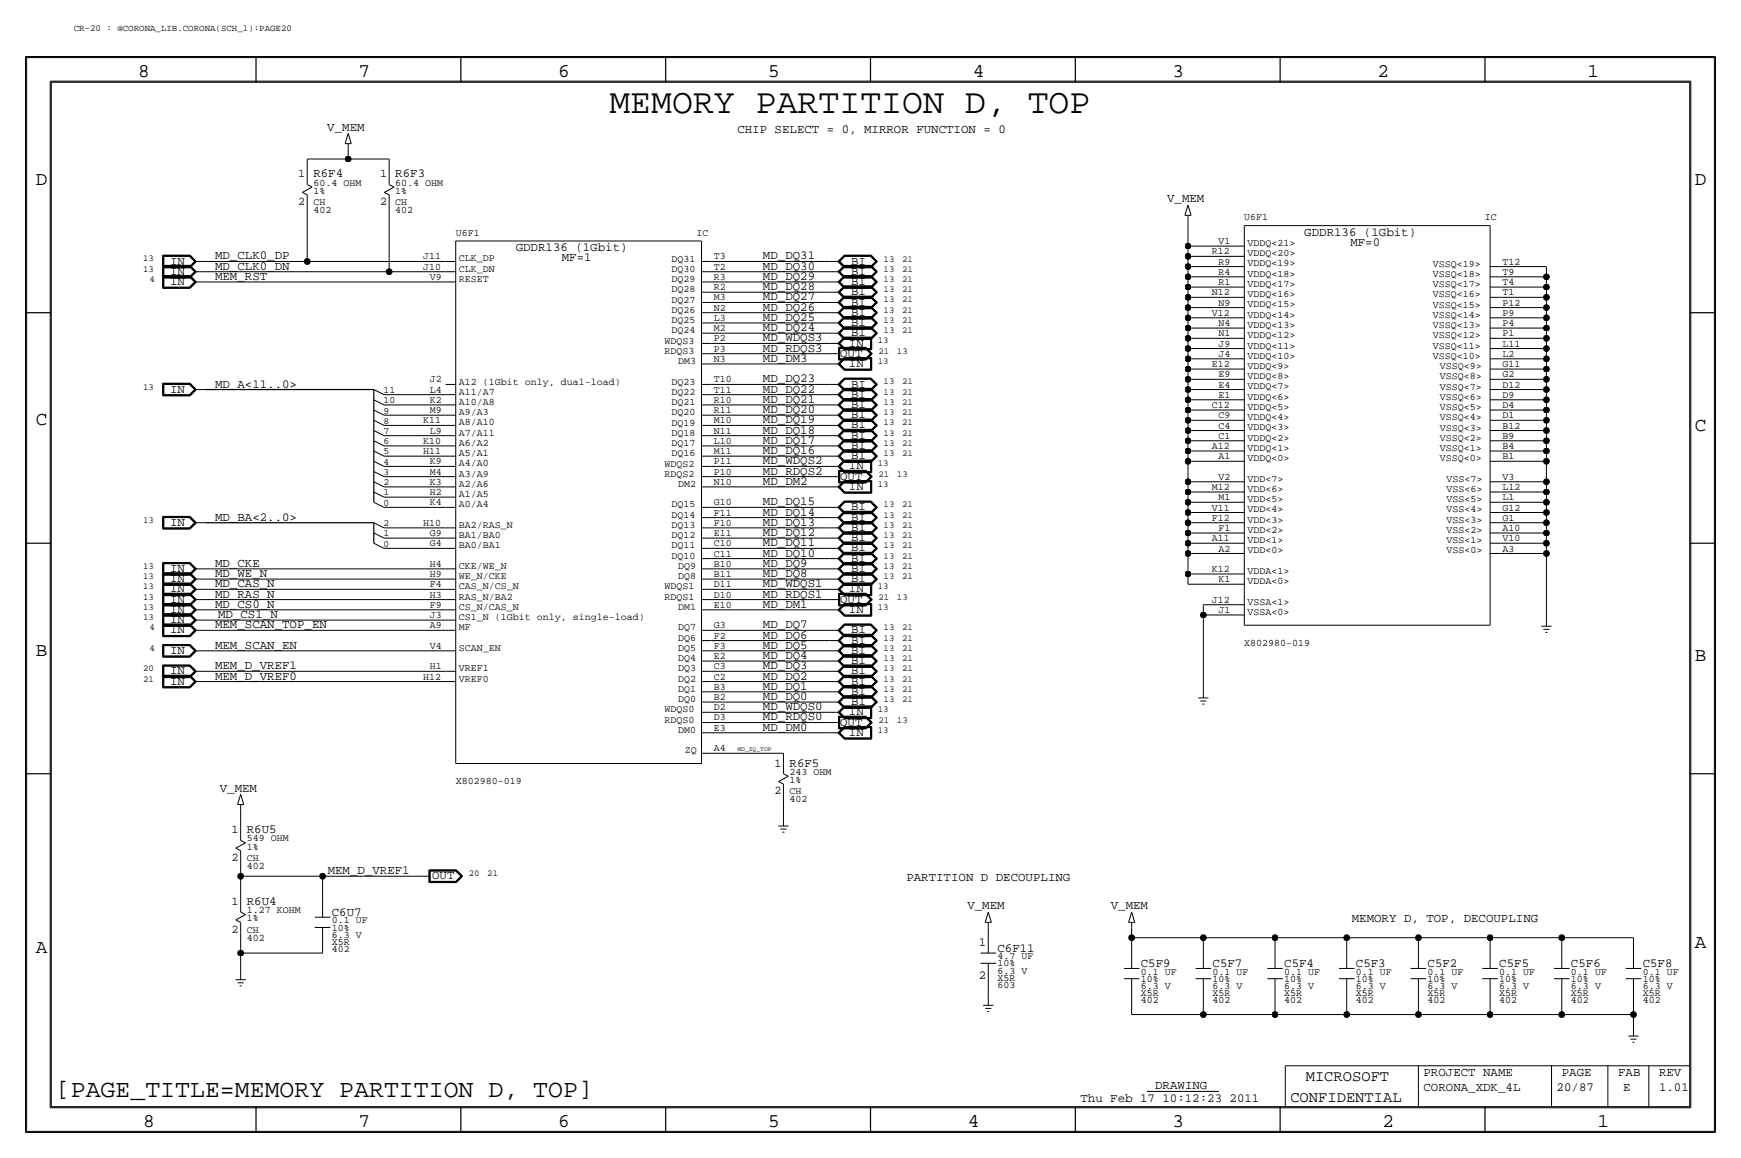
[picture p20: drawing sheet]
<svg xmlns="http://www.w3.org/2000/svg" width="432mm" height="287mm" viewBox="0 0 432 287" stroke-linecap="round" stroke-linejoin="round" font-family="sans-serif">
<defs><g id="words">
<text font-size="8.6" x="151.1" y="28">MEMORY PARTITION D, TOP</text>
<text font-size="6.2" x="13.9" y="271.8">[PAGE_TITLE=MEMORY PARTITION D, TOP]</text>
<g font-size="4.8">
<text x="34.3" y="19.1">8</text>
<text x="88.9" y="19.1">7</text>
<text x="138.4" y="19.1">6</text>
<text x="190.5" y="19.1">5</text>
<text x="241.3" y="19.1">4</text>
<text x="290.8" y="19.1">3</text>
<text x="341.6" y="19.1">2</text>
<text x="393.7" y="19.1">1</text>
<text x="8.9" y="45.8">D</text>
<text x="420.4" y="45.8">D</text>
<text x="8.9" y="105.5">C</text>
<text x="420.4" y="106.7">C</text>
<text x="8.9" y="162.6">B</text>
<text x="420.4" y="163.9">B</text>
<text x="8.9" y="236.3">A</text>
<text x="420.4" y="235">A</text>
<text x="35.5" y="279.4">8</text>
<text x="88.9" y="279.4">7</text>
<text x="138.4" y="279.4">6</text>
<text x="190.5" y="279.4">5</text>
<text x="240" y="279.4">4</text>
<text x="290.8" y="279.4">3</text>
<text x="342.9" y="279.4">2</text>
<text x="396.2" y="279.4">1</text>
</g>
<g font-size="3.8">
<text x="323.9" y="268">MICROSOFT</text>
<text x="320" y="273.1">CONFIDENTIAL</text>
</g>
<g font-size="3.1">
<text x="81.2" y="32.4">V_MEM</text>
<text x="182.9" y="33.1">CHIP SELECT = 0, MIRROR FUNCTION = 0</text>
<text x="77.7" y="44">R6F4</text>
<text x="98" y="44">R6F3</text>
<text x="289.5" y="50.2">V_MEM</text>
<text x="323.5" y="58.5">GDDR136 (1Gbit)</text>
<text x="42.2" y="65.6">IN</text>
<text x="53.3" y="64.3">MD_CLK0_DP</text>
<text x="127.9" y="62.3">GDDR136 (1Gbit)</text>
<text x="139.3" y="64.8">MF=1</text>
<text x="189.2" y="64.3">MD_DQ31</text>
<text x="211.1" y="65.6">BI</text>
<text x="334.9" y="61">MF=0</text>
<text x="42.2" y="68.1">IN</text>
<text x="42.2" y="70.7">IN</text>
<text x="53.3" y="69.4">MEM_RST</text>
<text x="53.3" y="66.9">MD_CLK0_DN</text>
<text x="189.2" y="71.9">MD_DQ28</text>
<text x="189.2" y="69.4">MD_DQ29</text>
<text x="189.2" y="66.9">MD_DQ30</text>
<text x="211.1" y="70.7">BI</text>
<text x="211.1" y="68.1">BI</text>
<text x="189.2" y="77">MD_DQ26</text>
<text x="189.2" y="74.5">MD_DQ27</text>
<text x="211.1" y="75.7">BI</text>
<text x="211.1" y="73.2">BI</text>
<text x="189.2" y="82.1">MD_DQ24</text>
<text x="189.2" y="79.6">MD_DQ25</text>
<text x="211.1" y="83.4">BI</text>
<text x="211.1" y="80.8">BI</text>
<text x="211.1" y="78.3">BI</text>
<text x="189.2" y="89.7">MD_DM3</text>
<text x="189.2" y="87.2">MD_RDQS3</text>
<text x="189.2" y="84.6">MD_WDQS3</text>
<text x="208.4" y="88.4">OUT</text>
<text x="210.6" y="85.9">IN</text>
<text x="189.2" y="94.8">MD_DQ23</text>
<text x="210.6" y="91">IN</text>
<text x="42.2" y="97.3">IN</text>
<text x="53.3" y="96.1">MD_A&lt;11..0&gt;</text>
<text x="189.2" y="99.9">MD_DQ21</text>
<text x="189.2" y="97.3">MD_DQ22</text>
<text x="211.1" y="101.1">BI</text>
<text x="211.1" y="98.6">BI</text>
<text x="211.1" y="96.1">BI</text>
<text x="189.2" y="105">MD_DQ19</text>
<text x="189.2" y="102.4">MD_DQ20</text>
<text x="189.2" y="107.5">MD_DQ18</text>
<text x="211.1" y="106.2">BI</text>
<text x="211.1" y="103.7">BI</text>
<text x="189.2" y="110">MD_DQ17</text>
<text x="189.2" y="112.6">MD_DQ16</text>
<text x="211.1" y="113.8">BI</text>
<text x="211.1" y="111.3">BI</text>
<text x="211.1" y="108.8">BI</text>
<text x="189.2" y="117.7">MD_RDQS2</text>
<text x="189.2" y="115.1">MD_WDQS2</text>
<text x="208.4" y="118.9">OUT</text>
<text x="210.6" y="116.4">IN</text>
<text x="189.2" y="125.3">MD_DQ15</text>
<text x="189.2" y="120.2">MD_DM2</text>
<text x="210.6" y="121.5">IN</text>
<text x="42.2" y="130.4">IN</text>
<text x="53.3" y="129.1">MD_BA&lt;2..0&gt;</text>
<text x="189.2" y="130.4">MD_DQ13</text>
<text x="189.2" y="127.8">MD_DQ14</text>
<text x="211.1" y="131.6">BI</text>
<text x="211.1" y="129.1">BI</text>
<text x="211.1" y="126.5">BI</text>
<text x="189.2" y="138">MD_DQ10</text>
<text x="189.2" y="135.4">MD_DQ11</text>
<text x="189.2" y="132.9">MD_DQ12</text>
<text x="211.1" y="136.7">BI</text>
<text x="211.1" y="134.2">BI</text>
<text x="42.2" y="141.8">IN</text>
<text x="53.3" y="143.1">MD_WE_N</text>
<text x="53.3" y="140.5">MD_CKE</text>
<text x="189.2" y="143.1">MD_DQ8</text>
<text x="189.2" y="140.5">MD_DQ9</text>
<text x="211.1" y="141.8">BI</text>
<text x="211.1" y="139.2">BI</text>
<text x="42.2" y="149.4">IN</text>
<text x="42.2" y="146.9">IN</text>
<text x="42.2" y="144.3">IN</text>
<text x="53.3" y="148.1">MD_RAS_N</text>
<text x="53.3" y="145.6">MD_CAS_N</text>
<text x="189.2" y="148.1">MD_RDQS1</text>
<text x="189.2" y="145.6">MD_WDQS1</text>
<text x="208.4" y="149.4">OUT</text>
<text x="210.6" y="146.9">IN</text>
<text x="211.1" y="144.3">BI</text>
<text x="42.2" y="151.9">IN</text>
<text x="42.2" y="154.5">IN</text>
<text x="53.3" y="155.8">MEM_SCAN_TOP_EN</text>
<text x="53.3" y="150.7">MD_CS0_N</text>
<text x="54.1" y="153.2">MD_CS1_N</text>
<text x="189.2" y="155.8">MD_DQ7</text>
<text x="189.2" y="150.7">MD_DM1</text>
<text x="210.6" y="151.9">IN</text>
<text x="42.2" y="157">IN</text>
<text x="53.3" y="160.8">MEM_SCAN_EN</text>
<text x="189.2" y="160.8">MD_DQ5</text>
<text x="189.2" y="158.3">MD_DQ6</text>
<text x="211.1" y="159.6">BI</text>
<text x="211.1" y="157">BI</text>
<text x="42.2" y="167.2">IN</text>
<text x="42.2" y="162.1">IN</text>
<text x="53.3" y="165.9">MEM_D_VREF1</text>
<text x="189.2" y="163.4">MD_DQ4</text>
<text x="189.2" y="165.9">MD_DQ3</text>
<text x="211.1" y="167.2">BI</text>
<text x="211.1" y="164.6">BI</text>
<text x="211.1" y="162.1">BI</text>
<text x="42.2" y="169.7">IN</text>
<text x="53.3" y="168.5">MEM_D_VREF0</text>
<text x="189.2" y="171">MD_DQ1</text>
<text x="189.2" y="173.5">MD_DQ0</text>
<text x="189.2" y="168.5">MD_DQ2</text>
<text x="211.1" y="172.3">BI</text>
<text x="211.1" y="169.7">BI</text>
<text x="189.2" y="178.6">MD_RDQS0</text>
<text x="189.2" y="176.1">MD_WDQS0</text>
<text x="208.4" y="179.9">OUT</text>
<text x="210.6" y="177.3">IN</text>
<text x="211.1" y="174.8">BI</text>
<text x="189.2" y="181.2">MD_DM0</text>
<text x="210.6" y="182.4">IN</text>
<text x="195.8" y="190">R6F5</text>
<text x="54.5" y="196.2">V_MEM</text>
<text x="61.2" y="206.6">R6U5</text>
<text x="81.3" y="216.7">MEM_D_VREF1</text>
<text x="107.2" y="218">OUT</text>
<text x="224.8" y="218.5">PARTITION D DECOUPLING</text>
<text x="61.2" y="224.3">R6U4</text>
<text x="82.3" y="227.1">C6U7</text>
<text x="239.9" y="225.5">V_MEM</text>
<text x="275.5" y="225.5">V_MEM</text>
<text x="335.3" y="228.7">MEMORY D, TOP, DECOUPLING</text>
<text x="242.8" y="234.5">1</text>
<text x="247.4" y="236">C6F11</text>
<text x="283" y="239.8">C5F9</text>
<text x="300.7" y="239.8">C5F7</text>
<text x="318.5" y="239.8">C5F4</text>
<text x="336.3" y="239.8">C5F3</text>
<text x="354.1" y="239.8">C5F2</text>
<text x="371.9" y="239.8">C5F5</text>
<text x="389.6" y="239.8">C5F6</text>
<text x="407.4" y="239.8">C5F8</text>
<text x="242.8" y="242.6">2</text>
<text x="353.1" y="266.8">PROJECT NAME</text>
<text x="387.3" y="266.8">PAGE</text>
<text x="401.3" y="266.8">FAB</text>
<text x="411.5" y="266.8">REV</text>
<text x="268" y="273.1">Thu Feb 17 10:12:23 2011</text>
<text x="286.5" y="270.1">DRAWING</text>
<text x="353.1" y="270.6">CORONA_XDK_4L</text>
<text x="386.1" y="270.6">20/87</text>
<text x="402.6" y="270.6">E</text>
<text x="411.5" y="270.6">1.01</text>
</g>
<g font-size="2.9">
<text x="74" y="44">1</text>
<text x="94.3" y="44">1</text>
<text x="74" y="50.9">2</text>
<text x="94.3" y="50.9">2</text>
<text x="192.1" y="190">1</text>
<text x="192.1" y="196.9">2</text>
<text x="57.5" y="206.6">1</text>
<text x="57.5" y="213.4">2</text>
<text x="57.5" y="224.3">1</text>
<text x="57.5" y="231.2">2</text>
</g>
<g font-size="2.5">
<text x="77.7" y="46">60.4 OHM</text>
<text x="98" y="46">60.4 OHM</text>
<text x="77.7" y="50.9">CH</text>
<text x="77.7" y="48.1">1%</text>
<text x="77.7" y="52.9">402</text>
<text x="98" y="48.1">1%</text>
<text x="98" y="50.9">CH</text>
<text x="98" y="52.9">402</text>
<text x="113" y="58.5">U6F1</text>
<text x="172.7" y="58.5">IC</text>
<text x="308.6" y="54.7">U6F1</text>
<text x="368.3" y="54.7">IC</text>
<text x="105" y="64.3">J11</text>
<text x="113.8" y="64.8">CLK_DP</text>
<text x="166.5" y="64.8">DQ31</text>
<text x="177" y="64.3">T3</text>
<text x="300.5" y="63.1">R12</text>
<text x="302.2" y="60.5">V1</text>
<text x="302.2" y="65.6">R9</text>
<text x="309.4" y="63.5">VDDQ&lt;20&gt;</text>
<text x="309.4" y="61">VDDQ&lt;21&gt;</text>
<text x="372.6" y="65.6">T12</text>
<text x="105" y="66.9">J10</text>
<text x="106.6" y="69.4">V9</text>
<text x="113.8" y="69.9">RESET</text>
<text x="113.8" y="67.4">CLK_DN</text>
<text x="166.5" y="67.4">DQ30</text>
<text x="166.5" y="69.9">DQ29</text>
<text x="177" y="66.9">T2</text>
<text x="177" y="69.4">R3</text>
<text x="177" y="71.9">R2</text>
<text x="302.2" y="68.1">R4</text>
<text x="302.2" y="70.7">R1</text>
<text x="309.4" y="71.1">VDDQ&lt;17&gt;</text>
<text x="309.4" y="66.1">VDDQ&lt;19&gt;</text>
<text x="309.4" y="68.6">VDDQ&lt;18&gt;</text>
<text x="355.4" y="71.2">VSSQ&lt;17&gt;</text>
<text x="355.4" y="68.6">VSSQ&lt;18&gt;</text>
<text x="355.4" y="66.1">VSSQ&lt;19&gt;</text>
<text x="372.6" y="68.1">T9</text>
<text x="372.6" y="70.7">T4</text>
<text x="166.5" y="75">DQ27</text>
<text x="166.5" y="77.6">DQ26</text>
<text x="166.5" y="72.5">DQ28</text>
<text x="177" y="74.5">M3</text>
<text x="177" y="77">N2</text>
<text x="300.5" y="73.2">N12</text>
<text x="302.2" y="75.8">N9</text>
<text x="309.4" y="76.2">VDDQ&lt;15&gt;</text>
<text x="309.4" y="73.7">VDDQ&lt;16&gt;</text>
<text x="355.4" y="76.2">VSSQ&lt;15&gt;</text>
<text x="355.4" y="73.7">VSSQ&lt;16&gt;</text>
<text x="372.6" y="73.2">T1</text>
<text x="372.6" y="75.7">P12</text>
<text x="166.5" y="80.1">DQ25</text>
<text x="166.5" y="82.6">DQ24</text>
<text x="177" y="79.6">L3</text>
<text x="177" y="82.1">M2</text>
<text x="300.5" y="78.3">V12</text>
<text x="302.2" y="80.8">N4</text>
<text x="302.2" y="83.4">N1</text>
<text x="309.4" y="83.8">VDDQ&lt;12&gt;</text>
<text x="309.4" y="81.3">VDDQ&lt;13&gt;</text>
<text x="309.4" y="78.8">VDDQ&lt;14&gt;</text>
<text x="355.4" y="83.9">VSSQ&lt;12&gt;</text>
<text x="355.4" y="81.3">VSSQ&lt;13&gt;</text>
<text x="355.4" y="78.8">VSSQ&lt;14&gt;</text>
<text x="372.6" y="78.3">P9</text>
<text x="372.6" y="80.8">P4</text>
<text x="372.6" y="83.4">P1</text>
<text x="164.8" y="85.2">WDQS3</text>
<text x="164.8" y="87.7">RDQS3</text>
<text x="177" y="84.6">P2</text>
<text x="177" y="87.2">P3</text>
<text x="177" y="89.7">N3</text>
<text x="302.2" y="85.9">J9</text>
<text x="302.2" y="88.5">J4</text>
<text x="309.4" y="88.9">VDDQ&lt;10&gt;</text>
<text x="309.4" y="86.4">VDDQ&lt;11&gt;</text>
<text x="355.4" y="88.9">VSSQ&lt;10&gt;</text>
<text x="355.4" y="86.4">VSSQ&lt;11&gt;</text>
<text x="372.6" y="85.9">L11</text>
<text x="372.6" y="88.4">L2</text>
<text x="106.6" y="94.8">J2</text>
<text x="113.8" y="95.3">A12 (1Gbit only, dual-load)</text>
<text x="166.5" y="95.3">DQ23</text>
<text x="168.2" y="90.2">DM3</text>
<text x="177" y="94.8">T10</text>
<text x="300.5" y="91">E12</text>
<text x="302.2" y="93.5">E9</text>
<text x="309.4" y="94">VDDQ&lt;8&gt;</text>
<text x="309.4" y="91.5">VDDQ&lt;9&gt;</text>
<text x="357.1" y="94">VSSQ&lt;8&gt;</text>
<text x="357.1" y="91.5">VSSQ&lt;9&gt;</text>
<text x="372.6" y="91">G11</text>
<text x="372.6" y="93.5">G2</text>
<text x="106.6" y="97.4">L4</text>
<text x="106.6" y="99.9">K2</text>
<text x="113.8" y="97.8">A11/A7</text>
<text x="113.8" y="100.4">A10/A8</text>
<text x="166.5" y="97.9">DQ22</text>
<text x="166.5" y="100.4">DQ21</text>
<text x="177" y="97.3">T11</text>
<text x="177" y="99.9">R10</text>
<text x="300.5" y="101.2">C12</text>
<text x="302.2" y="96.1">E4</text>
<text x="302.2" y="98.6">E1</text>
<text x="309.4" y="101.6">VDDQ&lt;5&gt;</text>
<text x="309.4" y="99.1">VDDQ&lt;6&gt;</text>
<text x="309.4" y="96.5">VDDQ&lt;7&gt;</text>
<text x="357.1" y="101.6">VSSQ&lt;5&gt;</text>
<text x="357.1" y="99.1">VSSQ&lt;6&gt;</text>
<text x="357.1" y="96.6">VSSQ&lt;7&gt;</text>
<text x="372.6" y="96.1">D12</text>
<text x="372.6" y="98.6">D9</text>
<text x="372.6" y="101.2">D4</text>
<text x="105" y="105">K11</text>
<text x="106.6" y="102.4">M9</text>
<text x="106.6" y="107.5">L9</text>
<text x="113.8" y="102.9">A9/A3</text>
<text x="113.8" y="105.5">A8/A10</text>
<text x="166.5" y="102.9">DQ20</text>
<text x="166.5" y="105.5">DQ19</text>
<text x="177" y="102.4">R11</text>
<text x="177" y="105">M10</text>
<text x="177" y="107.5">N11</text>
<text x="302.2" y="103.7">C9</text>
<text x="302.2" y="106.3">C4</text>
<text x="309.4" y="106.7">VDDQ&lt;3&gt;</text>
<text x="309.4" y="104.2">VDDQ&lt;4&gt;</text>
<text x="357.1" y="106.7">VSSQ&lt;3&gt;</text>
<text x="357.1" y="104.2">VSSQ&lt;4&gt;</text>
<text x="372.6" y="103.7">D1</text>
<text x="372.6" y="106.2">B12</text>
<text x="105" y="110.1">K10</text>
<text x="105" y="112.6">H11</text>
<text x="113.8" y="108">A7/A11</text>
<text x="113.8" y="110.5">A6/A2</text>
<text x="113.8" y="113.1">A5/A1</text>
<text x="166.5" y="108">DQ18</text>
<text x="166.5" y="110.6">DQ17</text>
<text x="166.5" y="113.1">DQ16</text>
<text x="177" y="110">L10</text>
<text x="177" y="112.6">M11</text>
<text x="300.5" y="111.3">A12</text>
<text x="302.2" y="108.8">C1</text>
<text x="302.2" y="113.9">A1</text>
<text x="309.4" y="111.8">VDDQ&lt;1&gt;</text>
<text x="309.4" y="109.2">VDDQ&lt;2&gt;</text>
<text x="357.1" y="111.8">VSSQ&lt;1&gt;</text>
<text x="357.1" y="109.3">VSSQ&lt;2&gt;</text>
<text x="372.6" y="108.8">B9</text>
<text x="372.6" y="111.3">B4</text>
<text x="372.6" y="113.9">B1</text>
<text x="106.6" y="115.1">K9</text>
<text x="106.6" y="117.7">M4</text>
<text x="113.8" y="115.6">A4/A0</text>
<text x="113.8" y="118.2">A3/A9</text>
<text x="164.8" y="115.6">WDQS2</text>
<text x="164.8" y="118.2">RDQS2</text>
<text x="177" y="115.1">P11</text>
<text x="177" y="117.7">P10</text>
<text x="302.2" y="119">V2</text>
<text x="309.4" y="119.4">VDD&lt;7&gt;</text>
<text x="309.4" y="114.3">VDDQ&lt;0&gt;</text>
<text x="357.1" y="114.3">VSSQ&lt;0&gt;</text>
<text x="358.7" y="119.4">VSS&lt;7&gt;</text>
<text x="372.6" y="118.9">V3</text>
<text x="106.6" y="120.2">K3</text>
<text x="106.6" y="122.8">H2</text>
<text x="106.6" y="125.3">K4</text>
<text x="113.8" y="120.7">A2/A6</text>
<text x="113.8" y="123.2">A1/A5</text>
<text x="113.8" y="125.8">A0/A4</text>
<text x="166.5" y="125.8">DQ15</text>
<text x="168.2" y="120.7">DM2</text>
<text x="177" y="125.3">G10</text>
<text x="177" y="120.2">N10</text>
<text x="300.5" y="121.5">M12</text>
<text x="302.2" y="124">M1</text>
<text x="309.4" y="124.5">VDD&lt;5&gt;</text>
<text x="309.4" y="121.9">VDD&lt;6&gt;</text>
<text x="358.7" y="124.5">VSS&lt;5&gt;</text>
<text x="358.7" y="122">VSS&lt;6&gt;</text>
<text x="372.6" y="121.5">L12</text>
<text x="372.6" y="124">L1</text>
<text x="105" y="130.4">H10</text>
<text x="113.8" y="130.9">BA2/RAS_N</text>
<text x="166.5" y="128.4">DQ14</text>
<text x="166.5" y="130.9">DQ13</text>
<text x="177" y="127.8">F11</text>
<text x="177" y="130.4">F10</text>
<text x="300.5" y="126.6">V11</text>
<text x="300.5" y="129.1">F12</text>
<text x="302.2" y="131.7">F1</text>
<text x="309.4" y="129.6">VDD&lt;3&gt;</text>
<text x="309.4" y="127">VDD&lt;4&gt;</text>
<text x="358.7" y="129.6">VSS&lt;3&gt;</text>
<text x="358.7" y="127">VSS&lt;4&gt;</text>
<text x="372.6" y="126.6">G12</text>
<text x="372.6" y="129.1">G1</text>
<text x="372.6" y="131.6">A10</text>
<text x="106.6" y="132.9">G9</text>
<text x="106.6" y="135.5">G4</text>
<text x="113.8" y="133.4">BA1/BA0</text>
<text x="113.8" y="136">BA0/BA1</text>
<text x="166.5" y="133.4">DQ12</text>
<text x="166.5" y="136">DQ11</text>
<text x="177" y="132.9">E11</text>
<text x="177" y="135.4">C10</text>
<text x="177" y="138">C11</text>
<text x="300.5" y="134.2">A11</text>
<text x="302.2" y="136.7">A2</text>
<text x="309.4" y="137.2">VDD&lt;0&gt;</text>
<text x="309.4" y="134.6">VDD&lt;1&gt;</text>
<text x="309.4" y="132.1">VDD&lt;2&gt;</text>
<text x="358.7" y="137.2">VSS&lt;0&gt;</text>
<text x="358.7" y="134.7">VSS&lt;1&gt;</text>
<text x="358.7" y="132.1">VSS&lt;2&gt;</text>
<text x="372.6" y="134.2">V10</text>
<text x="372.6" y="136.7">A3</text>
<text x="106.6" y="143.1">H9</text>
<text x="106.6" y="140.5">H4</text>
<text x="113.8" y="141">CKE/WE_N</text>
<text x="113.8" y="143.6">WE_N/CKE</text>
<text x="166.5" y="138.5">DQ10</text>
<text x="168.2" y="141.1">DQ9</text>
<text x="168.2" y="143.6">DQ8</text>
<text x="177" y="140.5">B10</text>
<text x="177" y="143.1">B11</text>
<text x="300.5" y="141.8">K12</text>
<text x="309.4" y="142.3">VDDA&lt;1&gt;</text>
<text x="106.6" y="148.1">H3</text>
<text x="106.6" y="145.6">F4</text>
<text x="113.8" y="146.1">CAS_N/CS_N</text>
<text x="113.8" y="148.7">RAS_N/BA2</text>
<text x="164.8" y="146.1">WDQS1</text>
<text x="164.8" y="148.7">RDQS1</text>
<text x="177" y="145.6">D11</text>
<text x="177" y="148.1">D10</text>
<text x="300.5" y="149.4">J12</text>
<text x="302.2" y="144.4">K1</text>
<text x="309.4" y="149.9">VSSA&lt;1&gt;</text>
<text x="309.4" y="144.8">VDDA&lt;0&gt;</text>
<text x="106.6" y="155.8">A9</text>
<text x="106.6" y="150.7">F9</text>
<text x="106.6" y="153.2">J3</text>
<text x="113.8" y="153.8">CS1_N (1Gbit only, single-load)</text>
<text x="113.8" y="151.2">CS_N/CAS_N</text>
<text x="168.2" y="151.2">DM1</text>
<text x="177" y="155.8">G3</text>
<text x="177" y="150.7">E10</text>
<text x="302.2" y="152">J1</text>
<text x="309.4" y="152.4">VSSA&lt;0&gt;</text>
<text x="106.6" y="160.8">V4</text>
<text x="113.8" y="161.3">SCAN_EN</text>
<text x="113.8" y="156.3">MF</text>
<text x="168.2" y="156.3">DQ7</text>
<text x="168.2" y="158.8">DQ6</text>
<text x="168.2" y="161.4">DQ5</text>
<text x="177" y="158.3">F2</text>
<text x="177" y="160.8">F3</text>
<text x="308.6" y="160.1">X802980-019</text>
<text x="106.6" y="165.9">H1</text>
<text x="113.8" y="166.4">VREF1</text>
<text x="168.2" y="163.9">DQ4</text>
<text x="168.2" y="166.5">DQ3</text>
<text x="177" y="163.4">E2</text>
<text x="177" y="165.9">C3</text>
<text x="105" y="168.5">H12</text>
<text x="113.8" y="169">VREF0</text>
<text x="168.2" y="169">DQ2</text>
<text x="168.2" y="171.5">DQ1</text>
<text x="177" y="168.5">C2</text>
<text x="177" y="171">B3</text>
<text x="177" y="173.5">B2</text>
<text x="164.8" y="176.6">WDQS0</text>
<text x="164.8" y="179.2">RDQS0</text>
<text x="168.2" y="174.1">DQ0</text>
<text x="177" y="176.1">D2</text>
<text x="177" y="178.6">D3</text>
<text x="168.2" y="181.7">DM0</text>
<text x="177" y="181.2">E3</text>
<text x="169.9" y="186.8">ZQ</text>
<text x="177" y="186.2">A4</text>
<text x="113" y="194.4">X802980-019</text>
<text x="195.8" y="196.9">CH</text>
<text x="195.8" y="194.1">1%</text>
<text x="195.8" y="192.1">243 OHM</text>
<text x="195.8" y="198.9">402</text>
<text x="61.2" y="208.6">549 OHM</text>
<text x="61.2" y="213.4">CH</text>
<text x="61.2" y="210.6">1%</text>
<text x="61.2" y="215.4">402</text>
<text x="61.2" y="226.4">1.27 KOHM</text>
<text x="61.2" y="233.2">402</text>
<text x="61.2" y="228.4">1%</text>
<text x="61.2" y="231.2">CH</text>
<text x="82.3" y="228.9">0.1 UF</text>
<text x="82.3" y="232.5">6.3 V</text>
<text x="82.3" y="230.7">10%</text>
<text x="82.3" y="234.2">X5R</text>
<text x="82.3" y="236">402</text>
<text x="247.4" y="237.8">4.7 UF</text>
<text x="247.4" y="239.6">10%</text>
<text x="247.4" y="244.9">603</text>
<text x="247.4" y="241.4">6.3 V</text>
<text x="247.4" y="243.1">X5R</text>
<text x="283" y="245.2">6.3 V</text>
<text x="283" y="243.4">10%</text>
<text x="283" y="241.6">0.1 UF</text>
<text x="300.7" y="245.2">6.3 V</text>
<text x="300.7" y="243.4">10%</text>
<text x="300.7" y="241.6">0.1 UF</text>
<text x="318.5" y="243.4">10%</text>
<text x="318.5" y="245.2">6.3 V</text>
<text x="318.5" y="241.6">0.1 UF</text>
<text x="336.3" y="243.4">10%</text>
<text x="336.3" y="245.2">6.3 V</text>
<text x="336.3" y="241.6">0.1 UF</text>
<text x="354.1" y="245.2">6.3 V</text>
<text x="354.1" y="243.4">10%</text>
<text x="354.1" y="241.6">0.1 UF</text>
<text x="371.9" y="243.4">10%</text>
<text x="371.9" y="245.2">6.3 V</text>
<text x="371.9" y="241.6">0.1 UF</text>
<text x="389.6" y="245.2">6.3 V</text>
<text x="389.6" y="243.4">10%</text>
<text x="389.6" y="241.6">0.1 UF</text>
<text x="407.4" y="243.4">10%</text>
<text x="407.4" y="245.2">6.3 V</text>
<text x="407.4" y="241.6">0.1 UF</text>
<text x="283" y="246.9">X5R</text>
<text x="283" y="248.7">402</text>
<text x="300.7" y="246.9">X5R</text>
<text x="300.7" y="248.7">402</text>
<text x="318.5" y="248.7">402</text>
<text x="318.5" y="246.9">X5R</text>
<text x="336.3" y="248.7">402</text>
<text x="336.3" y="246.9">X5R</text>
<text x="354.1" y="248.7">402</text>
<text x="354.1" y="246.9">X5R</text>
<text x="371.9" y="248.7">402</text>
<text x="371.9" y="246.9">X5R</text>
<text x="389.6" y="246.9">X5R</text>
<text x="389.6" y="248.7">402</text>
<text x="407.4" y="246.9">X5R</text>
<text x="407.4" y="248.7">402</text>
</g>
<g font-size="2.4">
<text x="95.1" y="100">10</text>
<text x="95.1" y="97.4">11</text>
<text x="95.1" y="107.6">7</text>
<text x="95.1" y="105.1">8</text>
<text x="95.1" y="102.5">9</text>
<text x="95.1" y="112.7">5</text>
<text x="95.1" y="110.1">6</text>
<text x="95.1" y="117.8">3</text>
<text x="95.1" y="115.2">4</text>
<text x="95.1" y="125.4">0</text>
<text x="95.1" y="122.8">1</text>
<text x="95.1" y="120.3">2</text>
<text x="95.1" y="130.5">2</text>
<text x="95.1" y="135.5">0</text>
<text x="95.1" y="133">1</text>
</g>
<g font-size="2.3">
<text x="18.3" y="7.7">CR-20 : @CORONA_LIB.CORONA(SCH_1):PAGE20</text>
<text x="35.5" y="64.8">13</text>
<text x="219.2" y="64.8">13</text>
<text x="223.7" y="64.8">21</text>
<text x="35.5" y="67.4">13</text>
<text x="37.1" y="69.9">4</text>
<text x="219.2" y="69.9">13</text>
<text x="219.2" y="67.4">13</text>
<text x="223.7" y="69.9">21</text>
<text x="223.7" y="67.4">21</text>
<text x="219.2" y="77.5">13</text>
<text x="219.2" y="75">13</text>
<text x="219.2" y="72.4">13</text>
<text x="223.7" y="77.5">21</text>
<text x="223.7" y="75">21</text>
<text x="223.7" y="72.4">21</text>
<text x="219.2" y="82.6">13</text>
<text x="219.2" y="80.1">13</text>
<text x="223.7" y="82.6">21</text>
<text x="223.7" y="80.1">21</text>
<text x="217.7" y="85.1">13</text>
<text x="217.9" y="87.7">21</text>
<text x="222.5" y="87.7">13</text>
<text x="217.7" y="90.2">13</text>
<text x="219.2" y="95.3">13</text>
<text x="223.7" y="95.3">21</text>
<text x="35.5" y="96.6">13</text>
<text x="219.2" y="100.4">13</text>
<text x="219.2" y="97.8">13</text>
<text x="223.7" y="100.4">21</text>
<text x="223.7" y="97.8">21</text>
<text x="219.2" y="105.5">13</text>
<text x="219.2" y="102.9">13</text>
<text x="223.7" y="105.5">21</text>
<text x="223.7" y="102.9">21</text>
<text x="219.2" y="110.5">13</text>
<text x="219.2" y="108">13</text>
<text x="219.2" y="113.1">13</text>
<text x="223.7" y="110.5">21</text>
<text x="223.7" y="108">21</text>
<text x="223.7" y="113.1">21</text>
<text x="217.7" y="115.6">13</text>
<text x="217.9" y="118.2">21</text>
<text x="222.5" y="118.2">13</text>
<text x="217.7" y="120.7">13</text>
<text x="219.2" y="125.8">13</text>
<text x="223.7" y="125.8">21</text>
<text x="35.5" y="129.6">13</text>
<text x="219.2" y="130.9">13</text>
<text x="219.2" y="128.3">13</text>
<text x="223.7" y="130.9">21</text>
<text x="223.7" y="128.3">21</text>
<text x="219.2" y="135.9">13</text>
<text x="219.2" y="133.4">13</text>
<text x="223.7" y="135.9">21</text>
<text x="223.7" y="133.4">21</text>
<text x="35.5" y="143.6">13</text>
<text x="35.5" y="141">13</text>
<text x="219.2" y="143.6">13</text>
<text x="219.2" y="141">13</text>
<text x="219.2" y="138.5">13</text>
<text x="223.7" y="143.6">21</text>
<text x="223.7" y="141">21</text>
<text x="223.7" y="138.5">21</text>
<text x="35.5" y="146.1">13</text>
<text x="35.5" y="148.6">13</text>
<text x="217.7" y="146.1">13</text>
<text x="217.9" y="148.6">21</text>
<text x="222.5" y="148.6">13</text>
<text x="35.5" y="151.2">13</text>
<text x="35.5" y="153.7">13</text>
<text x="217.7" y="151.2">13</text>
<text x="37.1" y="156.3">4</text>
<text x="37.1" y="161.3">4</text>
<text x="219.2" y="161.3">13</text>
<text x="219.2" y="158.8">13</text>
<text x="219.2" y="156.3">13</text>
<text x="223.7" y="161.3">21</text>
<text x="223.7" y="158.8">21</text>
<text x="223.7" y="156.3">21</text>
<text x="35.5" y="166.4">20</text>
<text x="219.2" y="166.4">13</text>
<text x="219.2" y="163.9">13</text>
<text x="223.7" y="166.4">21</text>
<text x="223.7" y="163.9">21</text>
<text x="35.5" y="169">21</text>
<text x="219.2" y="171.5">13</text>
<text x="219.2" y="169">13</text>
<text x="223.7" y="171.5">21</text>
<text x="223.7" y="169">21</text>
<text x="217.7" y="176.6">13</text>
<text x="217.9" y="179.1">21</text>
<text x="219.2" y="174">13</text>
<text x="222.5" y="179.1">13</text>
<text x="223.7" y="174">21</text>
<text x="217.7" y="181.7">13</text>
<text x="116.3" y="217.2">20</text>
<text x="120.9" y="217.2">21</text>
</g>
<text font-size="1.6" x="182.9" y="186.2">MD_ZQ_TOP</text>
</g></defs>
<!-- layer: Nets -->
<g fill="none" stroke="#000" stroke-width=".25">
<path d="M76.2 39.4h10.2zM76.2 39.4v3.8zM86.4 36.9v2.5zM86.4 39.4h10.1zM96.5 39.4v3.8zM76.2 50.9v13.9zM96.5 50.9v16.5zM294.6 54.7v6.3zM50.8 69.9h59.7zM50.8 67.4h45.7zM50.8 64.8h25.4zM76.2 64.8h34.3z"/>
<path d="M96.5 67.4h14zM176.5 77.5h29.2zM176.5 75h29.2zM176.5 72.4h29.2zM176.5 69.9h29.2zM176.5 67.4h29.2zM176.5 64.8h29.2zM294.6 61h11.5zM294.6 61v2.6zM294.6 63.6h11.5zM294.6 63.6v2.5zM294.6 66.1h11.5z"/>
<path d="M294.6 66.1v2.5zM294.6 68.6h11.5zM294.6 68.6v2.6zM294.6 71.2h11.5zM294.6 71.2v2.5zM294.6 73.7h11.5zM294.6 73.7v2.6zM294.6 76.3h11.5zM294.6 76.3v2.5zM294.6 78.8h11.5zM294.6 78.8v2.5zM372.1 78.8h11.4z"/>
<path d="M372.1 76.3h11.4zM372.1 73.7h11.4zM372.1 71.2h11.4zM372.1 68.6h11.4zM372.1 66.1h11.4zM383.5 78.8v2.5zM383.5 76.3v2.5zM383.5 73.7v2.6zM383.5 71.2v2.5zM383.5 68.6v2.6zM383.5 66.1v2.5zM97.8 97.8h12.7z"/>
<path d="M176.5 97.8h29.2zM176.5 95.3h29.2zM176.5 90.2h29.2zM176.5 87.7h29.2zM176.5 82.6h29.2zM176.5 80.1h29.2zM176.5 85.1h29.2zM294.6 81.3h11.5zM294.6 81.3v2.6zM294.6 83.9h11.5zM294.6 83.9v2.5zM294.6 86.4h11.5z"/>
<path d="M294.6 86.4v2.6zM294.6 89h11.5zM294.6 89v2.5zM294.6 91.5h11.5zM294.6 91.5v2.5zM294.6 94h11.5zM294.6 94v2.6zM294.6 96.6h11.5zM294.6 96.6v2.5zM294.6 99.1h11.5zM294.6 99.1v2.6zM372.1 99.1h11.4z"/>
<path d="M372.1 96.6h11.4zM372.1 94h11.4zM372.1 91.5h11.4zM372.1 89h11.4zM372.1 86.4h11.4zM372.1 83.9h11.4zM372.1 81.3h11.4zM383.5 99.1v2.6zM383.5 96.6v2.5zM383.5 94v2.6zM383.5 91.5v2.5zM383.5 89v2.5z"/>
<path d="M383.5 86.4v2.6zM383.5 83.9v2.5zM383.5 81.3v2.6zM97.8 118.2h12.7zM97.8 115.6h12.7zM97.8 113.1h12.7zM97.8 110.5h12.7zM97.8 102.9h12.7zM97.8 100.4h12.7zM97.8 108h12.7zM97.8 105.5h12.7zM176.5 118.2h29.2z"/>
<path d="M176.5 115.6h29.2zM176.5 110.5h29.2zM176.5 105.5h29.2zM176.5 102.9h29.2zM176.5 100.4h29.2zM176.5 108h29.2zM176.5 113.1h29.2zM294.6 101.7h11.5zM294.6 101.7v2.5zM294.6 104.2h11.5zM294.6 104.2v2.5zM294.6 106.7h11.5z"/>
<path d="M294.6 106.7v2.6zM294.6 109.3h11.5zM294.6 109.3v2.5zM294.6 111.8h11.5zM294.6 111.8v2.6zM294.6 114.4h11.5zM294.6 114.4v5zM294.6 119.4h11.5zM294.6 119.4v2.6zM372.1 119.4h11.4zM372.1 114.4h11.4zM372.1 111.8h11.4z"/>
<path d="M372.1 109.3h11.4zM372.1 106.7h11.4zM372.1 104.2h11.4zM372.1 101.7h11.4zM383.5 119.4v2.6zM383.5 114.4v5zM383.5 111.8v2.6zM383.5 109.3v2.5zM383.5 106.7v2.6zM383.5 104.2v2.5zM383.5 101.7v2.5zM97.8 135.9h12.7z"/>
<path d="M97.8 133.4h12.7zM97.8 130.9h12.7zM97.8 125.8h12.7zM97.8 123.2h12.7zM97.8 120.7h12.7zM176.5 138.5h29.2zM176.5 135.9h29.2zM176.5 133.4h29.2zM176.5 130.9h29.2zM176.5 128.3h29.2zM176.5 125.8h29.2zM176.5 120.7h29.2z"/>
<path d="M294.6 122h11.5zM294.6 122v2.5zM294.6 124.5h11.5zM294.6 124.5v2.6zM294.6 127.1h11.5zM294.6 127.1v2.5zM294.6 129.6h11.5zM294.6 129.6v2.5zM294.6 132.1h11.5zM294.6 132.1v2.6zM294.6 134.7h11.5zM294.6 134.7v2.5z"/>
<path d="M294.6 137.2h11.5zM294.6 137.2v5.1zM372.1 137.2h11.4zM372.1 134.7h11.4zM372.1 132.1h11.4zM372.1 129.6h11.4zM372.1 127.1h11.4zM372.1 124.5h11.4zM372.1 122h11.4zM383.5 134.7v2.5zM383.5 137.2v16.5zM383.5 132.1v2.6z"/>
<path d="M383.5 129.6v2.5zM383.5 127.1v2.5zM383.5 124.5v2.6zM383.5 122v2.5zM50.8 156.3h59.7zM50.8 153.7h59.7zM50.8 148.6h59.7zM50.8 146.1h59.7zM50.8 151.2h59.7zM50.8 143.6h59.7zM50.8 141h59.7zM176.5 158.8h29.2z"/>
<path d="M176.5 156.3h29.2zM176.5 151.2h29.2zM176.5 148.6h29.2zM176.5 146.1h29.2zM176.5 143.6h29.2zM176.5 141h29.2zM294.6 144.8h11.5zM294.6 142.3h11.5zM294.6 142.3v2.5zM298.4 152.5h7.7zM298.4 152.5v19zM298.4 149.9v2.6z"/>
<path d="M298.4 149.9h7.7zM50.8 161.3h59.7zM50.8 166.4h59.7zM50.8 169h59.7zM176.5 166.4h29.2zM176.5 179.1h29.2zM176.5 171.5h29.2zM176.5 174h29.2zM176.5 176.6h29.2zM176.5 169h29.2zM176.5 163.9h29.2zM176.5 161.3h29.2z"/>
<path d="M176.5 186.7h17.8zM176.5 181.7h29.2zM194.3 196.9v6.4zM194.3 186.7v2.6zM59.7 200.7v5.1zM59.7 213.4v3.8zM59.7 217.2v6.4zM59.7 217.2h20.3zM80 217.2v6.4zM80 217.2h24.1zM59.7 231.2v5.1zM59.7 236.3v5.1z"/>
<path d="M59.7 236.3h20.3zM80 233.7v2.6zM245.1 229.9v2.6zM280.7 229.9v2.6zM280.7 232.5v3.8zM280.7 232.5h17.7zM298.4 232.5v3.8zM298.5 232.5h17.7zM316.2 232.5h17.8zM316.2 232.5v3.8zM334 232.5v3.8zM334 232.5h17.8z"/>
<path d="M351.8 232.5h17.8zM351.8 232.5v3.8zM369.6 232.5v3.8zM369.6 232.5h17.7zM387.3 232.5v3.8zM387.4 232.5h17.7zM405.1 232.5v3.8zM245.1 242.6v5.1zM280.7 251.5h17.7zM280.7 246.4v5.1zM298.4 246.4v5.1zM298.5 251.5h17.7z"/>
<path d="M316.2 251.5h17.8zM316.2 246.4v5.1zM334 246.4v5.1zM334 251.5h17.8zM351.8 251.5h17.8zM351.8 246.4v5.1zM369.6 251.5h17.7zM369.6 246.4v5.1zM387.3 246.4v5.1zM387.4 251.5h17.7zM405.1 251.5v3.8zM405.1 246.4v5.1z"/>
</g>
<g fill="none" stroke="#000" stroke-width=".3">
<path d="M50.8 96.6h41.9zM92.7 96.6v2.5zM92.7 99.1v2.6zM92.7 101.7v2.5zM92.7 104.2v2.5zM92.7 106.7v2.6zM92.7 109.3v2.5zM92.7 111.8v2.6zM92.7 114.4v2.5zM92.7 116.9v2.5zM92.7 119.4v2.6zM50.8 129.6h41.9z"/>
<path d="M92.7 122v2.5zM92.7 129.6v2.5zM92.7 132.1v2.6z"/>
</g>
<g fill="#000" stroke="#000" stroke-width=".25">
<circle cx="86.4" cy="39.4" r=".72"/>
<circle cx="76.2" cy="64.8" r=".72"/>
<circle cx="96.5" cy="67.4" r=".72"/>
<circle cx="294.6" cy="71.2" r=".72"/>
<circle cx="294.6" cy="73.7" r=".72"/>
<circle cx="294.6" cy="78.8" r=".72"/>
<circle cx="294.6" cy="61" r=".72"/>
<circle cx="294.6" cy="63.6" r=".72"/>
<circle cx="294.6" cy="66.1" r=".72"/>
<circle cx="294.6" cy="68.6" r=".72"/>
<circle cx="294.6" cy="76.3" r=".72"/>
<circle cx="383.5" cy="78.8" r=".72"/>
<circle cx="383.5" cy="68.6" r=".72"/>
<circle cx="383.5" cy="76.3" r=".72"/>
<circle cx="383.5" cy="71.2" r=".72"/>
<circle cx="383.5" cy="73.7" r=".72"/>
<circle cx="294.6" cy="81.3" r=".72"/>
<circle cx="294.6" cy="86.4" r=".72"/>
<circle cx="294.6" cy="94" r=".72"/>
<circle cx="294.6" cy="96.6" r=".72"/>
<circle cx="294.6" cy="99.1" r=".72"/>
<circle cx="294.6" cy="83.9" r=".72"/>
<circle cx="294.6" cy="91.5" r=".72"/>
<circle cx="294.6" cy="89" r=".72"/>
<circle cx="383.5" cy="91.5" r=".72"/>
<circle cx="383.5" cy="89" r=".72"/>
<circle cx="383.5" cy="94" r=".72"/>
<circle cx="383.5" cy="83.9" r=".72"/>
<circle cx="383.5" cy="81.3" r=".72"/>
<circle cx="383.5" cy="86.4" r=".72"/>
<circle cx="383.5" cy="99.1" r=".72"/>
<circle cx="383.5" cy="96.6" r=".72"/>
<circle cx="294.6" cy="104.2" r=".72"/>
<circle cx="294.6" cy="106.7" r=".72"/>
<circle cx="294.6" cy="101.7" r=".72"/>
<circle cx="294.6" cy="111.8" r=".72"/>
<circle cx="294.6" cy="114.4" r=".72"/>
<circle cx="294.6" cy="119.4" r=".72"/>
<circle cx="294.6" cy="109.3" r=".72"/>
<circle cx="383.5" cy="119.4" r=".72"/>
<circle cx="383.5" cy="101.7" r=".72"/>
<circle cx="383.5" cy="109.3" r=".72"/>
<circle cx="383.5" cy="106.7" r=".72"/>
<circle cx="383.5" cy="111.8" r=".72"/>
<circle cx="383.5" cy="114.4" r=".72"/>
<circle cx="383.5" cy="104.2" r=".72"/>
<circle cx="294.6" cy="127.1" r=".72"/>
<circle cx="294.6" cy="132.1" r=".72"/>
<circle cx="294.6" cy="134.7" r=".72"/>
<circle cx="294.6" cy="122" r=".72"/>
<circle cx="294.6" cy="129.6" r=".72"/>
<circle cx="294.6" cy="137.2" r=".72"/>
<circle cx="294.6" cy="124.5" r=".72"/>
<circle cx="383.5" cy="129.6" r=".72"/>
<circle cx="383.5" cy="124.5" r=".72"/>
<circle cx="383.5" cy="137.2" r=".72"/>
<circle cx="383.5" cy="134.7" r=".72"/>
<circle cx="383.5" cy="132.1" r=".72"/>
<circle cx="383.5" cy="122" r=".72"/>
<circle cx="383.5" cy="127.1" r=".72"/>
<circle cx="294.6" cy="142.3" r=".72"/>
<circle cx="298.5" cy="152.5" r=".72"/>
<circle cx="59.7" cy="217.2" r=".72"/>
<circle cx="80" cy="217.2" r=".72"/>
<circle cx="59.7" cy="236.3" r=".72"/>
<circle cx="280.7" cy="232.5" r=".72"/>
<circle cx="298.5" cy="232.5" r=".72"/>
<circle cx="316.2" cy="232.5" r=".72"/>
<circle cx="334" cy="232.5" r=".72"/>
<circle cx="351.8" cy="232.5" r=".72"/>
<circle cx="369.6" cy="232.5" r=".72"/>
<circle cx="387.4" cy="232.5" r=".72"/>
<circle cx="298.5" cy="251.5" r=".72"/>
<circle cx="316.2" cy="251.5" r=".72"/>
<circle cx="334" cy="251.5" r=".72"/>
<circle cx="351.8" cy="251.5" r=".72"/>
<circle cx="369.6" cy="251.5" r=".72"/>
<circle cx="387.4" cy="251.5" r=".72"/>
<circle cx="405.1" cy="251.5" r=".72"/>
</g>
<!-- layer: Components -->
<g fill="none" stroke="#000" stroke-width=".25">
<path d="M85.6 35.6h1.5zM86.4 33.1l-.8 2.5zM86.4 35.6v1.3zM86.4 33.1l.7 2.5zM75 47.7l2.4-1.3zM75 47.7l1.2 .6zM76.2 48.3v2.6zM76.2 43.2v2.6zM76.2 45.8l1.2 .6zM95.3 47.7l2.4-1.3zM95.3 47.7l1.2 .6zM96.5 48.3v2.6z"/>
<path d="M96.5 43.2v2.6zM96.5 45.8l1.2 .6zM113 59.7h61zM113 59.7v129.6zM174 59.7v129.6zM293.9 53.4h1.5zM294.6 50.9l-.7 2.5zM294.6 53.4v1.3zM294.6 50.9l.8 2.5zM308.6 55.9h61zM308.6 55.9v99.1zM369.6 55.9v99.1z"/>
<path d="M40.3 65.8v3.1zM40.3 68.9h6.8zM40.3 68.3v3.2zM40.3 71.5h6.8zM40.3 63.2v3.2zM40.3 66.4h6.8zM40.3 65.8h6.8zM40.3 68.3h6.8zM40.3 63.2h6.8zM40.4 65.9v2.9zM40.4 68.8h6.7zM40.4 68.4v3z"/>
<path d="M40.4 71.4h6.7zM40.4 63.3v3zM40.4 66.3h6.7zM40.4 65.9h6.7zM40.4 68.4h6.7zM40.4 63.3h6.7zM40.5 66h6.5zM40.5 68.5h6.5zM40.5 63.4h6.5zM40.5 66v2.7zM40.5 68.7h6.5zM40.5 68.5v2.8z"/>
<path d="M40.5 71.3h6.5zM40.5 63.4v2.8zM40.5 66.2h6.5zM40.6 66.1h6.4zM40.6 68.6h6.4zM40.6 63.6h6.4zM40.6 66.1v2.5zM40.6 68.6v2.6zM40.6 71.2h6.4zM40.6 63.6v2.5zM47 68.6l1.3-1.2zM47 71.2l1.3-1.3z"/>
<path d="M47 66.1l1.3-1.3zM47 66.1l1.3 1.3zM47 68.6l1.3 1.3zM47 63.6l1.3 1.2zM47 68.7l1.4-1.3zM47 71.3l1.4-1.4zM47 66.2l1.4-1.4zM47 66l1.4 1.4zM47 68.5l1.4 1.4zM47 63.4l1.4 1.4zM47.1 65.9l1.5 1.5zM47.1 68.4l1.5 1.5z"/>
<path d="M47.1 63.3l1.5 1.5zM47.1 65.8l1.6 1.6zM47.1 68.3l1.6 1.6zM47.1 63.2l1.6 1.6zM47.1 68.9l1.6-1.5zM47.1 71.5l1.6-1.6zM47.1 66.4l1.6-1.6zM48.3 67.4h2.5zM48.3 69.9h2.5zM48.3 64.8h2.5zM48.6 67.4l-1.5 1.4zM48.6 69.9l-1.5 1.5z"/>
<path d="M48.6 64.8l-1.5 1.5zM110.5 69.9h2.5zM110.5 64.8h2.5zM110.5 67.4h2.5zM174 64.8h2.5zM174 67.4h2.5zM174 69.9h2.5zM174 72.4h2.5zM174 75h2.5zM174 77.5h2.5zM205.7 69.9h2.6zM205.7 67.4h2.6z"/>
<path d="M205.7 64.8h2.6zM205.7 75h2.6zM205.7 77.5h2.6zM205.7 72.4h2.6zM207.8 69.9l1.6 1.6zM207.8 67.4l1.6 1.5zM207.8 64.8l1.6 1.6zM207.8 75l1.6 1.6zM207.8 77.5l1.6 1.6zM207.8 72.4l1.6 1.6zM207.8 69.9l1.6-1.6zM207.8 67.4l1.6-1.6z"/>
<path d="M207.8 64.8l1.6-1.6zM207.8 75l1.6-1.6zM207.8 77.5l1.6-1.6zM207.8 72.4l1.6-1.5zM208 69.9l1.4 1.5zM208 67.4l1.4 1.4zM208 64.8l1.4 1.5zM208 75l1.4 1.5zM208 77.5l1.4 1.5zM208 72.4l1.4 1.5zM208 69.9l1.4-1.5zM208 67.4l1.4-1.5z"/>
<path d="M208 75l1.4-1.5zM208 77.5l1.4-1.5zM208.1 69.9l1.4-1.4zM208.1 67.4l1.4-1.4zM208.1 64.8l1.4-1.4zM208.1 75l1.4-1.4zM208.1 77.5l1.4-1.4zM208.1 72.4l1.4-1.3zM208.1 69.9l1.4 1.4zM208.1 67.4l1.4 1.3zM208.1 64.8l1.4 1.4zM208.1 75l1.4 1.4z"/>
<path d="M208.1 77.5l1.4 1.4zM208.1 72.4l1.4 1.4zM208.3 69.9l1.2 1.3zM208.3 67.4l1.2 1.2zM208.3 64.8l1.2 1.3zM208.3 75l1.2 1.3zM208.3 77.5l1.2 1.3zM208.3 72.4l1.2 1.3zM208.3 69.9l1.3-1.3zM208.3 67.4l1.3-1.3zM208.3 64.8l1.3-1.2zM208.3 75l1.3-1.3z"/>
<path d="M208.3 77.5l1.3-1.2zM208.3 72.4l1.3-1.2zM209.4 71.5h6.7zM209.4 68.9h6.7zM209.4 66.4h6.7zM209.4 76.6h6.7zM209.4 79.1h6.7zM209.4 74h6.7zM209.4 78.5h6.7zM209.4 68.3h6.7zM209.4 65.8h6.7zM209.4 63.2h6.7z"/>
<path d="M209.4 73.4h6.7zM209.4 75.9h6.7zM209.4 70.9h6.7zM209.4 71.4h6.6zM209.4 68.8h6.6zM209.4 66.3h6.6zM209.4 76.5h6.6zM209.4 79h6.6zM209.4 73.9h6.6zM209.4 63.3l-1.4 1.5zM209.4 71l-1.4 1.4zM209.4 78.6h6.6z"/>
<path d="M209.4 68.4h6.6zM209.4 65.9h6.6zM209.4 63.3h6.6zM209.4 73.5h6.6zM209.4 76h6.6zM209.4 71h6.6zM209.5 78.7h6.5zM209.5 68.5h6.5zM209.5 66h6.5zM209.5 63.4h6.5zM209.5 73.6h6.5zM209.5 76.1h6.5z"/>
<path d="M209.5 71.1h6.5zM209.5 71.3h6.5zM209.5 68.7h6.5zM209.5 66.2h6.5zM209.5 76.4h6.5zM209.5 78.9h6.5zM209.5 73.8h6.5zM209.5 78.8h6.4zM209.5 71.2h6.4zM209.5 68.6h6.4zM209.5 66.1h6.4zM209.5 63.6h6.4z"/>
<path d="M209.5 76.3h6.4zM209.5 73.7h6.4zM215.9 78.8l1.3 1.3zM215.9 68.6l1.3 1.3zM215.9 66.1l1.3 1.3zM215.9 63.6l1.3 1.2zM215.9 73.7l1.3 1.3zM215.9 76.3l1.3 1.2zM215.9 71.2l1.3 1.2zM215.9 71.2l1.3-1.3zM215.9 68.6l1.3-1.2zM215.9 66.1l1.3-1.3z"/>
<path d="M215.9 76.3l1.3-1.3zM215.9 78.8l1.3-1.3zM215.9 73.7l1.3-1.3zM216 71.3l1.3-1.4zM216 68.7l1.3-1.3zM216 66.2l1.3-1.4zM216 76.4l1.3-1.4zM216 78.9l1.3-1.4zM216 73.8l1.3-1.4zM216 78.7l1.3 1.4zM216 68.5l1.3 1.4zM216 66l1.3 1.4z"/>
<path d="M216 63.4l1.3 1.4zM216 73.6l1.3 1.4zM216 76.1l1.3 1.4zM216 71.1l1.3 1.3zM216 78.6l1.5 1.5zM216 68.4l1.5 1.5zM216 65.9l1.5 1.5zM216 63.3l1.5 1.5zM216 73.5l1.5 1.5zM216 76l1.5 1.5zM216 71l1.5 1.4zM216 71.4l1.5-1.5z"/>
<path d="M216 68.8l1.5-1.4zM216 66.3l1.5-1.5zM216 76.5l1.5-1.5zM216 73.9l1.5-1.5zM216.1 78.5l1.5 1.6zM216.1 68.3l1.5 1.6zM216.1 65.8l1.5 1.6zM216.1 63.2l1.5 1.6zM216.1 73.4l1.5 1.6zM216.1 75.9l1.5 1.6zM216.1 70.9l1.5 1.5zM216.1 71.5l1.5-1.6z"/>
<path d="M216.1 68.9l1.5-1.5zM216.1 66.4l1.5-1.6zM216.1 76.6l1.5-1.6zM216.1 79.1l1.5-1.6zM216.1 74l1.5-1.6zM217.5 77.5l-1.5 1.5zM306.1 61h2.5zM306.1 68.6h2.5zM306.1 73.7h2.5zM306.1 78.8h2.5zM306.1 76.3h2.5zM306.1 71.2h2.5z"/>
<path d="M306.1 66.1h2.5zM306.1 63.6h2.5zM369.6 68.6h2.5zM369.6 73.7h2.5zM369.6 66.1h2.5zM369.6 78.8h2.5zM369.6 76.3h2.5zM369.6 71.2h2.5zM40.3 95v3.1zM40.3 98.1h6.8zM40.3 95h6.8zM40.4 95.1v2.9z"/>
<path d="M40.4 98h6.7zM40.4 95.1h6.7zM40.5 95.2h6.5zM40.5 95.2v2.7zM40.5 97.9h6.5zM40.6 95.3h6.4zM40.6 95.3v2.5zM40.6 97.8h6.4zM47 97.8l1.3-1.2zM47 95.3l1.3 1.3zM47 97.9l1.4-1.3zM47 95.2l1.4 1.4z"/>
<path d="M47.1 95.1l1.5 1.5zM47.1 98l1.5-1.4zM47.1 95l1.6 1.6zM47.1 98.1l1.6-1.5zM48.3 96.6h2.5zM92.7 99.1l2.6 1.3zM92.7 96.6l2.6 1.2zM95.2 97.8h2.6zM110.5 97.8h2.5zM110.5 95.3h2.5zM174 82.6h2.5zM174 85.1h2.5z"/>
<path d="M174 87.7h2.5zM174 90.2h2.5zM174 95.3h2.5zM174 97.8h2.5zM174 80.1h2.5zM205.7 82.6h2.6zM205.7 80.1h2.6zM205.7 97.8h2.6zM205.7 95.3h2.6zM205.7 90.2h2.6zM205.7 87.7h2.6zM205.7 85.1h2.6z"/>
<path d="M207.8 82.6l1.6 1.6zM207.8 80.1l1.6 1.5zM207.8 97.8l1.6 1.6zM207.8 95.3l1.6 1.6zM207.8 90.2l1.6 1.6zM207.8 85.1l1.6 1.6zM207.8 82.6l1.6-1.6zM207.8 80.1l1.6-1.6zM207.8 97.8l1.6-1.5zM207.8 95.3l1.6-1.6zM207.8 90.2l1.6-1.6zM207.8 85.1l1.6-1.5z"/>
<path d="M208 86.1h6.8zM208 82.6l1.4 1.5zM208 80.1l1.4 1.4zM208 97.8l1.4 1.5zM208 95.3l1.4 1.5zM208 90.2l1.4 1.5zM208 85.1l1.4 1.5zM208 80.1l1.4-1.5zM208 97.8l1.4-1.4zM208 95.3l1.4-1.5zM208 86.1v3.2zM208 89.3h6.8z"/>
<path d="M208 85.1l1.4-1.4zM208.1 86.2v3zM208.1 89.2h6.6zM208.1 86.2h6.6zM208.1 82.6l1.4-1.4zM208.1 80.1l1.4-1.4zM208.1 97.8l1.4-1.3zM208.1 95.3l1.4-1.4zM208.1 90.2l1.4-1.4zM208.1 85.1l1.4-1.3zM208.1 82.6l1.4 1.4zM208.1 80.1l1.4 1.3z"/>
<path d="M208.1 97.8l1.4 1.4zM208.1 95.3l1.4 1.4zM208.1 90.2l1.4 1.4zM208.1 85.1l1.4 1.4zM208.2 86.3v2.8zM208.2 89.1h6.5zM208.2 86.3h6.5zM208.3 82.6l1.2 1.3zM208.3 80.1l1.2 1.2zM208.3 97.8l1.2 1.3zM208.3 95.3l1.2 1.3zM208.3 90.2l1.2 1.3z"/>
<path d="M208.3 85.1l1.2 1.3zM208.3 82.6l1.3-1.3zM208.3 80.1l1.3-1.3zM208.3 97.8l1.3-1.2zM208.3 95.3l1.3-1.3zM208.3 90.2l1.3-1.2zM208.3 86.4h6.3zM208.3 86.4v2.6zM208.3 89h6.3zM208.3 85.1l1.3-1.2zM209.4 84.2h6.7zM209.4 81.6h6.7z"/>
<path d="M209.4 99.4h6.7zM209.4 96.9h6.7zM209.4 88.6h6.8zM209.4 83.6h6.8zM209.4 81h6.7zM209.4 98.8h6.7zM209.4 96.3h6.7zM209.4 93.7h6.7zM209.4 91.8h6.8zM209.4 86.7h6.8zM209.4 84.1h6.6zM209.4 81.5h6.6z"/>
<path d="M209.4 99.3h6.6zM209.4 96.8h6.6zM209.4 88.7h6.7zM209.4 83.7h6.7zM209.4 91.7h6.7zM209.4 86.6h6.7zM209.4 81.1l-1.4 1.5zM209.4 98.9l-1.4 1.5zM209.4 88.7l-1.4 1.5zM209.4 81.1h6.6zM209.4 98.9h6.6zM209.4 96.4h6.6z"/>
<path d="M209.4 93.8h6.6zM209.5 81.2h6.5zM209.5 99h6.5zM209.5 96.5h6.5zM209.5 93.9h6.5zM209.5 84h6.5zM209.5 81.4h6.5zM209.5 99.2h6.5zM209.5 96.7h6.5zM209.5 88.8h6.5zM209.5 83.8h6.5zM209.5 91.6h6.5z"/>
<path d="M209.5 86.5h6.5zM209.5 83.9h6.4zM209.5 81.3h6.4zM209.5 99.1h6.4zM209.5 96.6h6.4zM209.5 94h6.4zM209.5 89h6.4zM209.5 91.5h6.4zM209.5 86.4h6.4zM214.6 86.4l1.3 1.3zM214.6 89l1.3-1.3zM214.7 89.1l1.4-1.4z"/>
<path d="M214.7 86.3l1.4 1.4zM214.7 89.2l1.5-1.5zM214.7 86.2l1.5 1.5zM214.8 89.3l1.6-1.6zM214.8 86.1l1.6 1.6zM215.9 81.3l1.3 1.3zM215.9 99.1l1.3 1.3zM215.9 96.6l1.3 1.2zM215.9 94l1.3 1.3zM215.9 83.9l1.3-1.3zM215.9 81.3l1.3-1.2zM215.9 99.1l1.3-1.3z"/>
<path d="M215.9 96.6l1.3-1.3zM215.9 89v2.5zM215.9 83.9v2.5zM216 84l1.3-1.4zM216 81.4l1.3-1.3zM216 99.2l1.3-1.4zM216 96.7l1.3-1.4zM216 81.2l1.3 1.4zM216 99l1.3 1.4zM216 96.5l1.3 1.3zM216 93.9l1.3 1.4zM216 81.1l1.5 1.5z"/>
<path d="M216 98.9l1.5 1.5zM216 96.4l1.5 1.4zM216 93.8l1.5 1.5zM216 84.1l1.5-1.5zM216 81.5l1.5-1.4zM216 99.3l1.5-1.5zM216 88.8v2.8zM216 83.8v2.7zM216.1 81l1.5 1.6zM216.1 98.8l1.5 1.6zM216.1 96.3l1.5 1.5zM216.1 93.7l1.5 1.6z"/>
<path d="M216.1 84.2l1.5-1.6zM216.1 81.6l1.5-1.5zM216.1 99.4l1.5-1.6zM216.1 96.9l1.5-1.6zM216.1 88.7v3zM216.1 83.7v2.9zM216.2 88.6v3.2zM216.2 83.6v3.1zM217.5 95.3l-1.5 1.5zM306.1 86.4h2.5zM306.1 99.1h2.5zM306.1 96.6h2.5z"/>
<path d="M306.1 94h2.5zM306.1 91.5h2.5zM306.1 89h2.5zM306.1 83.9h2.5zM306.1 81.3h2.5zM369.6 99.1h2.5zM369.6 96.6h2.5zM369.6 94h2.5zM369.6 91.5h2.5zM369.6 89h2.5zM369.6 86.4h2.5zM369.6 83.9h2.5z"/>
<path d="M369.6 81.3h2.5zM92.7 119.4l2.6 1.3zM92.7 116.9l2.6 1.3zM92.7 114.4l2.6 1.2zM92.7 111.8l2.6 1.3zM92.7 106.7l2.6 1.3zM92.7 109.3l2.6 1.2zM92.7 104.2l2.6 1.3zM92.7 101.7l2.6 1.2zM95.2 118.2h2.6zM95.2 115.6h2.6zM95.2 113.1h2.6z"/>
<path d="M95.2 108h2.6zM95.2 110.5h2.6zM95.2 105.5h2.6zM95.2 102.9h2.6zM95.2 100.4h2.6zM110.5 100.4h2.5zM110.5 102.9h2.5zM110.5 105.5h2.5zM110.5 108h2.5zM110.5 110.5h2.5zM110.5 113.1h2.5zM110.5 115.6h2.5z"/>
<path d="M110.5 118.2h2.5zM174 100.4h2.5zM174 102.9h2.5zM174 105.5h2.5zM174 108h2.5zM174 110.5h2.5zM174 113.1h2.5zM174 115.6h2.5zM174 118.2h2.5zM205.7 113.1h2.6zM205.7 118.2h2.6zM205.7 115.6h2.6z"/>
<path d="M205.7 110.5h2.6zM205.7 108h2.6zM205.7 105.5h2.6zM205.7 100.4h2.6zM205.7 102.9h2.6zM207.8 113.1l1.6 1.6zM207.8 115.6l1.6 1.6zM207.8 110.5l1.6 1.6zM207.8 108l1.6 1.6zM207.8 105.5l1.6 1.5zM207.8 100.4l1.6 1.6zM207.8 102.9l1.6 1.6z"/>
<path d="M207.8 113.1l1.6-1.6zM207.8 115.6l1.6-1.6zM207.8 110.5l1.6-1.5zM207.8 108l1.6-1.6zM207.8 105.5l1.6-1.6zM207.8 100.4l1.6-1.6zM207.8 102.9l1.6-1.6zM208 116.6h6.8zM208 113.1l1.4 1.5zM208 115.6l1.4 1.5zM208 110.5l1.4 1.5zM208 108l1.4 1.5z"/>
<path d="M208 105.5l1.4 1.4zM208 100.4l1.4 1.5zM208 102.9l1.4 1.5zM208 113.1l1.4-1.5zM208 116.6v3.1zM208 119.7h6.8zM208 115.6l1.4-1.5zM208 110.5l1.4-1.4zM208 108l1.4-1.5zM208 105.5l1.4-1.5zM208 102.9l1.4-1.5zM208.1 116.7v2.9z"/>
<path d="M208.1 119.6h6.6zM208.1 116.7h6.6zM208.1 113.1l1.4-1.4zM208.1 115.6l1.4-1.4zM208.1 110.5l1.4-1.3zM208.1 108l1.4-1.4zM208.1 105.5l1.4-1.4zM208.1 100.4l1.4-1.4zM208.1 102.9l1.4-1.4zM208.1 113.1l1.4 1.4zM208.1 115.6l1.4 1.4zM208.1 110.5l1.4 1.4z"/>
<path d="M208.1 108l1.4 1.4zM208.1 105.5l1.4 1.3zM208.1 100.4l1.4 1.4zM208.1 102.9l1.4 1.4zM208.2 116.8v2.7zM208.2 119.5h6.5zM208.2 116.8h6.5zM208.3 113.1l1.2 1.3zM208.3 115.6l1.2 1.3zM208.3 110.5l1.2 1.3zM208.3 108l1.2 1.3zM208.3 105.5l1.2 1.2z"/>
<path d="M208.3 100.4l1.2 1.3zM208.3 102.9l1.2 1.3zM208.3 113.1l1.3-1.3zM208.3 116.9h6.3zM208.3 116.9v2.5zM208.3 119.4h6.3zM208.3 115.6l1.3-1.2zM208.3 110.5l1.3-1.2zM208.3 108l1.3-1.3zM208.3 105.5l1.3-1.3zM208.3 100.4l1.3-1.3zM208.3 102.9l1.3-1.2z"/>
<path d="M209.4 114.7h6.7zM209.4 119.1h6.8zM209.4 114h6.8zM209.4 112.1h6.7zM209.4 109.6h6.7zM209.4 107h6.7zM209.4 102h6.7zM209.4 104.5h6.7zM209.4 111.5h6.7zM209.4 109h6.7zM209.4 106.4h6.7zM209.4 103.9h6.7z"/>
<path d="M209.4 101.3h6.7zM209.4 117.2h6.8zM209.4 114.6h6.6zM209.4 119.2h6.7zM209.4 114.1h6.7zM209.4 112h6.6zM209.4 109.5h6.6zM209.4 106.9h6.6zM209.4 101.9h6.6zM209.4 104.4h6.6zM209.4 117.1h6.7zM209.4 111.6h6.6z"/>
<path d="M209.4 109.1h6.6zM209.4 106.5h6.6zM209.4 104h6.6zM209.4 101.4h6.6zM209.5 111.7h6.5zM209.5 109.2h6.5zM209.5 106.6h6.5zM209.5 104.1h6.5zM209.5 101.5h6.5zM209.5 114.5h6.5zM209.5 119.3h6.5zM209.5 114.2h6.5z"/>
<path d="M209.5 111.9h6.5zM209.5 109.4h6.5zM209.5 106.8h6.5zM209.5 101.8h6.5zM209.5 104.3h6.5zM209.5 117h6.5zM209.5 114.4h6.4zM209.5 111.8h6.4zM209.5 119.4h6.4zM209.5 116.9h6.4zM209.5 109.3h6.4zM209.5 106.7h6.4z"/>
<path d="M209.5 104.2h6.4zM209.5 101.7h6.4zM214.6 116.9l1.3 1.3zM214.6 119.4l1.3-1.2zM214.7 119.5l1.4-1.3zM214.7 116.8l1.4 1.4zM214.7 119.6l1.5-1.4zM214.7 116.7l1.5 1.5zM214.8 119.7l1.6-1.5zM214.8 116.6l1.6 1.6zM215.9 111.8l1.3 1.3zM215.9 109.3l1.3 1.2z"/>
<path d="M215.9 106.7l1.3 1.3zM215.9 104.2l1.3 1.3zM215.9 101.7l1.3 1.2zM215.9 114.4l1.3-1.3zM215.9 119.4v2.6zM215.9 114.4v2.5zM215.9 111.8l1.3-1.3zM215.9 109.3l1.3-1.3zM215.9 106.7l1.3-1.2zM215.9 101.7l1.3-1.3zM215.9 104.2l1.3-1.3zM216 114.5l1.3-1.4z"/>
<path d="M216 111.9l1.3-1.4zM216 109.4l1.3-1.4zM216 106.8l1.3-1.3zM216 101.8l1.3-1.4zM216 104.3l1.3-1.4zM216 111.7l1.3 1.4zM216 109.2l1.3 1.3zM216 106.6l1.3 1.4zM216 104.1l1.3 1.4zM216 101.5l1.3 1.4zM216 111.6l1.5 1.5zM216 109.1l1.5 1.4z"/>
<path d="M216 106.5l1.5 1.5zM216 104l1.5 1.5zM216 101.4l1.5 1.5zM216 114.6l1.5-1.5zM216 119.3v2.8zM216 114.2v2.8zM216 112l1.5-1.5zM216 109.5l1.5-1.5zM216 106.9l1.5-1.4zM216 101.9l1.5-1.5zM216 104.4l1.5-1.5zM216.1 111.5l1.5 1.6z"/>
<path d="M216.1 109l1.5 1.5zM216.1 106.4l1.5 1.6zM216.1 103.9l1.5 1.6zM216.1 101.3l1.5 1.6zM216.1 114.7l1.5-1.6zM216.1 112.1l1.5-1.6zM216.1 109.6l1.5-1.6zM216.1 107l1.5-1.5zM216.1 102l1.5-1.6zM216.1 104.5l1.5-1.6zM216.1 119.2v3zM216.1 114.1v3z"/>
<path d="M216.2 119.1v3.2zM216.2 114v3.2zM306.1 119.4h2.5zM306.1 114.4h2.5zM306.1 111.8h2.5zM306.1 109.3h2.5zM306.1 106.7h2.5zM306.1 104.2h2.5zM306.1 101.7h2.5zM369.6 119.4h2.5zM369.6 114.4h2.5zM369.6 111.8h2.5z"/>
<path d="M369.6 109.3h2.5zM369.6 106.7h2.5zM369.6 104.2h2.5zM369.6 101.7h2.5zM40.3 139.4v3.2zM40.3 128v3.2zM40.3 131.2h6.8zM40.3 139.4h6.8zM40.3 128h6.8zM40.4 139.5v3zM40.4 128.1v3zM40.4 131.1h6.7z"/>
<path d="M40.4 139.5h6.7zM40.4 128.1h6.7zM40.5 139.6h6.5zM40.5 128.2h6.5zM40.5 139.6v2.8zM40.5 128.2v2.8zM40.5 131h6.5zM40.6 139.8h6.4zM40.6 128.3h6.4zM40.6 139.8v2.5zM40.6 128.3v2.6zM40.6 130.9h6.4z"/>
<path d="M47 130.9l1.3-1.3zM47 139.8l1.3 1.2zM47 128.3l1.3 1.3zM47 131l1.4-1.4zM47 139.6l1.4 1.4zM47 128.2l1.4 1.4zM47.1 139.5l1.5 1.5zM47.1 128.1l1.5 1.5zM47.1 131.1l1.5-1.5zM47.1 139.4l1.6 1.6zM47.1 128l1.6 1.6zM47.1 131.2l1.6-1.6z"/>
<path d="M48.3 129.6h2.5zM92.7 134.7l2.6 1.2zM92.7 132.1l2.6 1.3zM92.7 129.6l2.6 1.3zM92.7 124.5l2.6 1.3zM92.7 122l2.6 1.2zM95.2 135.9h2.6zM95.2 133.4h2.6zM95.2 130.9h2.6zM95.2 125.8h2.6zM95.2 123.2h2.6zM95.2 120.7h2.6z"/>
<path d="M110.5 120.7h2.5zM110.5 123.2h2.5zM110.5 125.8h2.5zM110.5 130.9h2.5zM110.5 133.4h2.5zM110.5 135.9h2.5zM174 120.7h2.5zM174 125.8h2.5zM174 128.3h2.5zM174 130.9h2.5zM174 133.4h2.5zM174 135.9h2.5z"/>
<path d="M174 138.5h2.5zM205.7 138.5h2.6zM205.7 135.9h2.6zM205.7 133.4h2.6zM205.7 130.9h2.6zM205.7 128.3h2.6zM205.7 125.8h2.6zM205.7 120.7h2.6zM207.8 138.5l1.6 1.6zM207.8 135.9l1.6 1.6zM207.8 133.4l1.6 1.6zM207.8 130.9l1.6 1.5z"/>
<path d="M207.8 128.3l1.6 1.6zM207.8 125.8l1.6 1.6zM207.8 120.7l1.6 1.6zM207.8 138.5l1.6-1.6zM207.8 135.9l1.6-1.5zM207.8 133.4l1.6-1.6zM207.8 130.9l1.6-1.6zM207.8 128.3l1.6-1.6zM207.8 125.8l1.6-1.6zM207.8 120.7l1.6-1.6zM208 138.5l1.4 1.5zM208 135.9l1.4 1.5z"/>
<path d="M208 133.4l1.4 1.5zM208 130.9l1.4 1.4zM208 128.3l1.4 1.5zM208 125.8l1.4 1.5zM208 120.7l1.4 1.5zM208 138.5l1.4-1.5zM208 135.9l1.4-1.4zM208 133.4l1.4-1.5zM208 130.9l1.4-1.5zM208 125.8l1.4-1.5zM208 120.7l1.4-1.5zM208.1 138.5l1.4-1.4z"/>
<path d="M208.1 135.9l1.4-1.3zM208.1 133.4l1.4-1.4zM208.1 130.9l1.4-1.4zM208.1 128.3l1.4-1.4zM208.1 125.8l1.4-1.4zM208.1 120.7l1.4-1.4zM208.1 138.5l1.4 1.4zM208.1 135.9l1.4 1.4zM208.1 133.4l1.4 1.4zM208.1 130.9l1.4 1.3zM208.1 128.3l1.4 1.4zM208.1 125.8l1.4 1.4z"/>
<path d="M208.1 120.7l1.4 1.4zM208.3 138.5l1.2 1.3zM208.3 135.9l1.2 1.3zM208.3 133.4l1.2 1.3zM208.3 130.9l1.2 1.2zM208.3 128.3l1.2 1.3zM208.3 125.8l1.2 1.3zM208.3 120.7l1.2 1.3zM208.3 138.5l1.3-1.3zM208.3 135.9l1.3-1.2zM208.3 133.4l1.3-1.3zM208.3 130.9l1.3-1.3z"/>
<path d="M208.3 128.3l1.3-1.2zM208.3 125.8l1.3-1.3zM208.3 120.7l1.3-1.3zM209.4 137.5h6.7zM209.4 135h6.7zM209.4 132.4h6.7zM209.4 129.9h6.7zM209.4 127.4h6.7zM209.4 139.4h6.7zM209.4 136.9h6.7zM209.4 134.4h6.7zM209.4 131.8h6.7z"/>
<path d="M209.4 129.3h6.7zM209.4 126.7h6.7zM209.4 124.2h6.7zM209.4 122.3h6.8zM209.4 140h6.6zM209.4 137.4h6.6zM209.4 134.9h6.6zM209.4 132.3h6.6zM209.4 129.8h6.6zM209.4 127.3h6.6zM209.4 122.2h6.7zM209.4 126.8l-1.4 1.5z"/>
<path d="M209.4 139.5h6.6zM209.4 137h6.6zM209.4 134.5h6.6zM209.4 131.9h6.6zM209.4 129.4h6.6zM209.4 126.8h6.6zM209.4 124.3h6.6zM209.5 139.6h6.5zM209.5 137.1h6.5zM209.5 134.6h6.5zM209.5 132h6.5zM209.5 129.5h6.5z"/>
<path d="M209.5 126.9h6.5zM209.5 124.4h6.5zM209.5 139.9h6.5zM209.5 137.3h6.5zM209.5 134.8h6.5zM209.5 132.2h6.5zM209.5 129.7h6.5zM209.5 127.2h6.5zM209.5 122.1h6.5zM209.5 139.8h6.4zM209.5 137.2h6.4zM209.5 134.7h6.4z"/>
<path d="M209.5 132.1h6.4zM209.5 129.6h6.4zM209.5 127.1h6.4zM209.5 124.5h6.4zM209.5 122h6.4zM215.9 139.8l1.3 1.2zM215.9 137.2l1.3 1.3zM215.9 134.7l1.3 1.2zM215.9 132.1l1.3 1.3zM215.9 129.6l1.3 1.3zM215.9 127.1l1.3 1.2zM215.9 124.5l1.3 1.3z"/>
<path d="M215.9 139.8l1.3-1.3zM215.9 137.2l1.3-1.3zM215.9 134.7l1.3-1.3zM215.9 132.1l1.3-1.2zM215.9 129.6l1.3-1.3zM215.9 127.1l1.3-1.3zM216 139.9l1.3-1.4zM216 137.3l1.3-1.4zM216 134.8l1.3-1.4zM216 132.2l1.3-1.3zM216 129.7l1.3-1.4zM216 127.2l1.3-1.4z"/>
<path d="M216 139.6l1.3 1.4zM216 137.1l1.3 1.4zM216 134.6l1.3 1.3zM216 132l1.3 1.4zM216 129.5l1.3 1.4zM216 126.9l1.3 1.4zM216 124.4l1.3 1.4zM216 139.5l1.5 1.5zM216 137l1.5 1.5zM216 134.5l1.5 1.4zM216 131.9l1.5 1.5zM216 129.4l1.5 1.5z"/>
<path d="M216 126.8l1.5 1.5zM216 124.3l1.5 1.5zM216 140l1.5-1.5zM216 137.4l1.5-1.5zM216 134.9l1.5-1.5zM216 132.3l1.5-1.4zM216 129.8l1.5-1.5zM216.1 139.4l1.5 1.6zM216.1 136.9l1.5 1.6zM216.1 134.4l1.5 1.5zM216.1 131.8l1.5 1.6zM216.1 129.3l1.5 1.6z"/>
<path d="M216.1 126.7l1.5 1.6zM216.1 124.2l1.5 1.6zM216.1 137.5l1.5-1.6zM216.1 135l1.5-1.6zM216.1 132.4l1.5-1.5zM216.1 129.9l1.5-1.6zM216.1 127.4l1.5-1.6zM217.5 125.8l-1.5 1.5zM306.1 137.2h2.5zM306.1 134.7h2.5zM306.1 132.1h2.5zM306.1 129.6h2.5z"/>
<path d="M306.1 127.1h2.5zM306.1 124.5h2.5zM306.1 122h2.5zM369.6 137.2h2.5zM369.6 134.7h2.5zM369.6 132.1h2.5zM369.6 129.6h2.5zM369.6 127.1h2.5zM369.6 124.5h2.5zM369.6 122h2.5zM40.3 159.8v3.1zM40.3 154.7v3.1z"/>
<path d="M40.3 157.8h6.8zM40.3 147.1v3.1zM40.3 150.2h6.8zM40.3 149.6v3.2zM40.3 152.8h6.8zM40.3 144.5v3.2zM40.3 147.7h6.8zM40.3 142v3.1zM40.3 145.1h6.8zM40.3 142.6h6.8zM40.3 152.1v3.2zM40.3 155.3h6.8z"/>
<path d="M40.3 159.8h6.8zM40.3 154.7h6.8zM40.3 147.1h6.8zM40.3 149.6h6.8zM40.3 144.5h6.8zM40.3 142h6.8zM40.3 152.1h6.8zM40.4 159.9v2.9zM40.4 154.8v2.9zM40.4 157.7h6.7zM40.4 147.2v2.9zM40.4 150.1h6.7z"/>
<path d="M40.4 149.7v3zM40.4 152.7h6.7zM40.4 144.6v3zM40.4 147.6h6.7zM40.4 142.1v2.9zM40.4 145h6.7zM40.4 142.5h6.7zM40.4 152.2v3zM40.4 155.2h6.7zM40.4 159.9h6.7zM40.4 154.8h6.7zM40.4 147.2h6.7z"/>
<path d="M40.4 149.7h6.7zM40.4 144.6h6.7zM40.4 142.1h6.7zM40.4 152.2h6.7zM40.5 160h6.5zM40.5 154.9h6.5zM40.5 147.3h6.5zM40.5 149.8h6.5zM40.5 144.7h6.5zM40.5 142.2h6.5zM40.5 152.3h6.5zM40.5 160v2.7z"/>
<path d="M40.5 154.9v2.7zM40.5 157.6h6.5zM40.5 147.3v2.7zM40.5 150h6.5zM40.5 149.8v2.8zM40.5 152.6h6.5zM40.5 144.7v2.8zM40.5 147.5h6.5zM40.5 142.2v2.7zM40.5 144.9h6.5zM40.5 142.4h6.5zM40.5 152.3v2.8z"/>
<path d="M40.5 155.1h6.5zM40.6 155h6.4zM40.6 147.4h6.4zM40.6 149.9h6.4zM40.6 144.8h6.4zM40.6 142.3h6.4zM40.6 152.5h6.4zM40.6 155v2.5zM40.6 157.5h6.4zM40.6 147.4v2.5zM40.6 149.9v2.6zM40.6 144.8v2.6z"/>
<path d="M40.6 142.3v2.5zM40.6 152.5v2.5zM47 157.5l1.3-1.2zM47 149.9l1.3-1.3zM47 152.5l1.3-1.3zM47 147.4l1.3-1.3zM47 144.8l1.3-1.2zM47 142.3l1.3-1.3zM47 155l1.3-1.3zM47 155l1.3 1.3zM47 147.4l1.3 1.2zM47 149.9l1.3 1.3z"/>
<path d="M47 144.8l1.3 1.3zM47 142.3l1.3 1.3zM47 152.5l1.3 1.2zM47 157.6l1.4-1.3zM47 150l1.4-1.4zM47 152.6l1.4-1.4zM47 147.5l1.4-1.4zM47 144.9l1.4-1.3zM47 142.4l1.4-1.4zM47 155.1l1.4-1.4zM47 160l1.4 1.3zM47 154.9l1.4 1.4z"/>
<path d="M47 147.3l1.4 1.3zM47 149.8l1.4 1.4zM47 144.7l1.4 1.4zM47 142.2l1.4 1.4zM47 152.3l1.4 1.4zM47.1 159.9l1.5 1.4zM47.1 154.8l1.5 1.5zM47.1 147.2l1.5 1.4zM47.1 149.7l1.5 1.5zM47.1 144.6l1.5 1.5zM47.1 142.1l1.5 1.5zM47.1 152.2l1.5 1.5z"/>
<path d="M47.1 157.7l1.5-1.4zM47.1 150.1l1.5-1.5zM47.1 152.7l1.5-1.5zM47.1 147.6l1.5-1.5zM47.1 145l1.5-1.4zM47.1 142.5l1.5-1.5zM47.1 155.2l1.5-1.5zM47.1 159.8l1.6 1.5zM47.1 154.7l1.6 1.6zM47.1 147.1l1.6 1.5zM47.1 149.6l1.6 1.6zM47.1 144.5l1.6 1.6z"/>
<path d="M47.1 142l1.6 1.6zM47.1 152.1l1.6 1.6zM47.1 157.8l1.6-1.5zM47.1 150.2l1.6-1.6zM47.1 145.1l1.6-1.5zM48.3 156.3h2.5zM48.3 148.6h2.5zM48.3 151.2h2.5zM48.3 146.1h2.5zM48.3 143.6h2.5zM48.3 141h2.5zM48.3 153.7h2.5z"/>
<path d="M48.7 151.2l-1.6 1.6zM48.7 146.1l-1.6 1.6zM48.7 141l-1.6 1.6zM48.7 153.7l-1.6 1.6zM110.5 141h2.5zM110.5 143.6h2.5zM110.5 146.1h2.5zM110.5 148.6h2.5zM110.5 151.2h2.5zM110.5 156.3h2.5zM110.5 153.7h2.5zM174 141h2.5z"/>
<path d="M174 143.6h2.5zM174 146.1h2.5zM174 148.6h2.5zM174 151.2h2.5zM174 156.3h2.5zM174 158.8h2.5zM205.7 158.8h2.6zM205.7 156.3h2.6zM205.7 151.2h2.6zM205.7 143.6h2.6zM205.7 141h2.6zM205.7 148.6h2.6z"/>
<path d="M205.7 146.1h2.6zM207.8 158.8l1.6 1.6zM207.8 156.3l1.6 1.5zM207.8 151.2l1.6 1.6zM207.8 143.6l1.6 1.5zM207.8 141l1.6 1.6zM207.8 146.1l1.6 1.6zM207.8 158.8l1.6-1.6zM207.8 156.3l1.6-1.6zM207.8 151.2l1.6-1.6zM207.8 143.6l1.6-1.6zM207.8 141l1.6-1.6z"/>
<path d="M207.8 146.1l1.6-1.6zM208 147.1h6.8zM208 158.8l1.4 1.5zM208 156.3l1.4 1.4zM208 151.2l1.4 1.5zM208 143.6l1.4 1.4zM208 141l1.4 1.5zM208 146.1l1.4 1.5zM208 158.8l1.4-1.5zM208 156.3l1.4-1.5zM208 151.2l1.4-1.5zM208 143.6l1.4-1.5z"/>
<path d="M208 141l1.4-1.5zM208 147.1v3.1zM208 150.2h6.8zM208 146.1l1.4-1.5zM208.1 147.2v2.9zM208.1 150.1h6.6zM208.1 147.2h6.6zM208.1 158.8l1.4-1.4zM208.1 156.3l1.4-1.4zM208.1 151.2l1.4-1.4zM208.1 143.6l1.4-1.4zM208.1 141l1.4-1.4z"/>
<path d="M208.1 146.1l1.4-1.4zM208.1 158.8l1.4 1.4zM208.1 156.3l1.4 1.3zM208.1 151.2l1.4 1.4zM208.1 143.6l1.4 1.3zM208.1 141l1.4 1.4zM208.1 146.1l1.4 1.4zM208.2 147.3v2.7zM208.2 150h6.5zM208.2 147.3h6.5zM208.3 158.8l1.2 1.3zM208.3 156.3l1.2 1.2z"/>
<path d="M208.3 151.2l1.2 1.3zM208.3 143.6l1.2 1.2zM208.3 141l1.2 1.3zM208.3 146.1l1.2 1.3zM208.3 158.8l1.3-1.3zM208.3 156.3l1.3-1.3zM208.3 151.2l1.3-1.3zM208.3 143.6l1.3-1.3zM208.3 141l1.3-1.2zM208.3 147.4h6.3zM208.3 147.4v2.5zM208.3 149.9h6.3z"/>
<path d="M208.3 146.1l1.3-1.3zM209.4 157.8h6.7zM209.4 149.6h6.8zM209.4 145.1h6.7zM209.4 142.6h6.7zM209.4 140.1h6.7zM209.4 144.5h6.8zM209.4 157.2h6.7zM209.4 159.8h6.7zM209.4 154.7h6.7zM209.4 142h6.7zM209.4 152.8h6.8z"/>
<path d="M209.4 147.7h6.8zM209.4 157.7h6.6zM209.4 149.7h6.7zM209.4 145h6.6zM209.4 142.5h6.6zM209.4 144.6h6.7zM209.4 152.7h6.7zM209.4 147.6h6.7zM209.4 157.3h6.6zM209.4 159.9h6.6zM209.4 154.8h6.6zM209.4 142.1h6.6z"/>
<path d="M209.5 157.4h6.5zM209.5 160h6.5zM209.5 154.9h6.5zM209.5 142.2h6.5zM209.5 157.6h6.5zM209.5 149.8h6.5zM209.5 144.9h6.5zM209.5 142.4h6.5zM209.5 144.7h6.5zM209.5 152.6h6.5zM209.5 147.5h6.5zM209.5 157.5h6.4z"/>
<path d="M209.5 155h6.4zM209.5 149.9h6.4zM209.5 152.5h6.4zM209.5 144.8h6.4zM209.5 142.3h6.4zM209.5 147.4h6.4zM214.6 147.4l1.3 1.2zM214.6 149.9l1.3-1.3zM214.7 150l1.4-1.4zM214.7 147.3l1.4 1.3zM214.7 150.1l1.5-1.5zM214.7 147.2l1.5 1.4z"/>
<path d="M214.8 150.2l1.6-1.6zM214.8 147.1l1.6 1.5zM215.9 157.5l1.3 1.3zM215.9 155l1.3 1.3zM215.9 142.3l1.3 1.3zM215.9 157.5l1.3-1.2zM215.9 149.9v2.6zM215.9 144.8l1.3-1.2zM215.9 142.3l1.3-1.3zM215.9 144.8v2.6zM216 157.6l1.3-1.3zM216 144.9l1.3-1.3z"/>
<path d="M216 142.4l1.3-1.4zM216 157.4l1.3 1.4zM216 160l1.3 1.3zM216 154.9l1.3 1.4zM216 142.2l1.3 1.4zM216 157.3l1.5 1.5zM216 159.9l1.5 1.4zM216 154.8l1.5 1.5zM216 142.1l1.5 1.5zM216 157.7l1.5-1.4zM216 149.8v2.8zM216 145l1.5-1.4z"/>
<path d="M216 142.5l1.5-1.5zM216 144.7v2.8zM216.1 157.2l1.5 1.6zM216.1 159.8l1.5 1.5zM216.1 154.7l1.5 1.6zM216.1 142l1.5 1.6zM216.1 157.8l1.5-1.5zM216.1 145.1l1.5-1.5zM216.1 142.6l1.5-1.6zM216.1 140.1l1.5-1.6zM216.1 149.7v3zM216.1 144.6v3z"/>
<path d="M216.2 149.6v3.2zM216.2 144.5v3.2zM306.1 152.5h2.5zM306.1 149.9h2.5zM306.1 144.8h2.5zM306.1 142.3h2.5zM308.6 155h61zM382.3 155.2h2.5zM382.8 156h1.5zM383.3 156.8h.5zM383.5 153.7v1.5zM40.3 164.8v3.2z"/>
<path d="M40.3 168h6.8zM40.3 167.4v3.1zM40.3 170.5h6.8zM40.3 162.9h6.8zM40.3 164.8h6.8zM40.3 167.4h6.8zM40.4 164.9v3zM40.4 167.9h6.7zM40.4 167.5v2.9zM40.4 170.4h6.7zM40.4 162.8h6.7zM40.4 164.9h6.7z"/>
<path d="M40.4 167.5h6.7zM40.5 165h6.5zM40.5 167.6h6.5zM40.5 165v2.8zM40.5 167.8h6.5zM40.5 167.6v2.7zM40.5 170.3h6.5zM40.5 162.7h6.5zM40.6 165.2h6.4zM40.6 167.7h6.4zM40.6 160.1h6.4zM40.6 165.2v2.5z"/>
<path d="M40.6 167.7v2.5zM40.6 170.2h6.4zM40.6 160.1v2.5zM40.6 162.6h6.4zM47 167.7l1.3-1.3zM47 170.2l1.3-1.2zM47 162.6l1.3-1.3zM47 165.2l1.3 1.2zM47 167.7l1.3 1.3zM47 160.1l1.3 1.2zM47 167.8l1.4-1.4zM47 170.3l1.4-1.3z"/>
<path d="M47 162.7l1.4-1.4zM47 165l1.4 1.4zM47 167.6l1.4 1.4zM47.1 164.9l1.5 1.5zM47.1 167.5l1.5 1.5zM47.1 167.9l1.5-1.5zM47.1 170.4l1.5-1.4zM47.1 162.8l1.5-1.5zM47.1 164.8l1.6 1.6zM47.1 167.4l1.6 1.6zM47.1 162.9l1.6-1.6zM48.3 166.4h2.5z"/>
<path d="M48.3 169h2.5zM48.3 161.3h2.5zM48.7 166.4l-1.6 1.6zM48.7 169l-1.6 1.5zM110.5 161.3h2.5zM110.5 166.4h2.5zM110.5 169h2.5zM174 161.3h2.5zM174 163.9h2.5zM174 166.4h2.5zM174 169h2.5zM174 171.5h2.5z"/>
<path d="M174 174h2.5zM174 176.6h2.5zM174 179.1h2.5zM205.7 179.1h2.6zM205.7 176.6h2.6zM205.7 171.5h2.6zM205.7 174h2.6zM205.7 169h2.6zM205.7 166.4h2.6zM205.7 163.9h2.6zM205.7 161.3h2.6zM207.8 176.6l1.6 1.6z"/>
<path d="M207.8 171.5l1.6 1.6zM207.8 174l1.6 1.6zM207.8 169l1.6 1.5zM207.8 166.4l1.6 1.6zM207.8 163.9l1.6 1.6zM207.8 161.3l1.6 1.6zM207.8 176.6l1.6-1.6zM207.8 171.5l1.6-1.6zM207.8 174l1.6-1.5zM207.8 169l1.6-1.6zM207.8 166.4l1.6-1.6zM207.8 163.9l1.6-1.6z"/>
<path d="M207.8 161.3l1.6-1.5zM208 177.5h6.8zM208 176.6l1.4 1.5zM208 171.5l1.4 1.5zM208 174l1.4 1.5zM208 169l1.4 1.4zM208 166.4l1.4 1.5zM208 163.9l1.4 1.5zM208 161.3l1.4 1.5zM208 177.5v3.2zM208 176.6l1.4-1.5zM208 171.5l1.4-1.5z"/>
<path d="M208 174l1.4-1.4zM208 169l1.4-1.5zM208 166.4l1.4-1.5zM208 163.9l1.4-1.5zM208 161.3l1.4-1.4zM208.1 177.6v3zM208.1 177.6h6.6zM208.1 176.6l1.4-1.4zM208.1 171.5l1.4-1.4zM208.1 174l1.4-1.3zM208.1 169l1.4-1.4zM208.1 166.4l1.4-1.4z"/>
<path d="M208.1 163.9l1.4-1.4zM208.1 161.3l1.4-1.3zM208.1 176.6l1.4 1.4zM208.1 171.5l1.4 1.4zM208.1 174l1.4 1.4zM208.1 169l1.4 1.3zM208.1 166.4l1.4 1.4zM208.1 163.9l1.4 1.4zM208.1 161.3l1.4 1.4zM208.2 177.7v2.8zM208.2 177.7h6.5zM208.3 176.6l1.2 1.3z"/>
<path d="M208.3 171.5l1.2 1.3zM208.3 174l1.2 1.3zM208.3 169l1.2 1.2zM208.3 166.4l1.2 1.3zM208.3 163.9l1.2 1.3zM208.3 161.3l1.2 1.3zM208.3 177.9h6.3zM208.3 177.9v2.5zM208.3 176.6l1.3-1.3zM208.3 171.5l1.3-1.3zM208.3 174l1.3-1.2zM208.3 169l1.3-1.3z"/>
<path d="M208.3 166.4l1.3-1.2zM208.3 163.9l1.3-1.3zM208.3 161.3l1.3-1.2zM209.4 175h6.8zM209.4 173.1h6.7zM209.4 175.6h6.7zM209.4 170.5h6.7zM209.4 168h6.7zM209.4 165.5h6.7zM209.4 160.4h6.7zM209.4 162.9h6.7zM209.4 169.9h6.7z"/>
<path d="M209.4 172.5h6.7zM209.4 167.4h6.7zM209.4 164.8h6.7zM209.4 162.3h6.7zM209.4 178.2h6.8zM209.4 175.1h6.7zM209.4 173h6.6zM209.4 175.5h6.6zM209.4 170.4h6.6zM209.4 167.9h6.6zM209.4 165.4h6.6zM209.4 160.3h6.6z"/>
<path d="M209.4 162.8h6.6zM209.4 178.1h6.7zM209.4 170h6.6zM209.4 172.6h6.6zM209.4 167.5h6.6zM209.4 164.9h6.6zM209.4 162.4h6.6zM209.5 170.1h6.5zM209.5 172.7h6.5zM209.5 167.6h6.5zM209.5 165h6.5zM209.5 162.5h6.5z"/>
<path d="M209.5 175.2h6.5zM209.5 172.9h6.5zM209.5 175.4h6.5zM209.5 170.3h6.5zM209.5 167.8h6.5zM209.5 165.3h6.5zM209.5 160.2h6.5zM209.5 162.7h6.5zM209.5 178h6.5zM209.5 175.3h6.4zM209.5 177.9h6.4zM209.5 172.8h6.4z"/>
<path d="M209.5 170.2h6.4zM209.5 167.7h6.4zM209.5 165.2h6.4zM209.5 162.6h6.4zM209.5 160.1h6.4zM214.6 177.9l1.3 1.2zM214.7 177.7l1.4 1.4zM214.7 177.6l1.5 1.5zM214.8 177.5l1.6 1.6zM215.9 170.2l1.3 1.3zM215.9 172.8l1.3 1.2zM215.9 167.7l1.3 1.3z"/>
<path d="M215.9 165.2l1.3 1.2zM215.9 162.6l1.3 1.3zM215.9 160.1l1.3 1.2zM215.9 175.3v2.6zM215.9 172.8l1.3-1.3zM215.9 175.3l1.3-1.3zM215.9 170.2l1.3-1.2zM215.9 167.7l1.3-1.3zM215.9 165.2l1.3-1.3zM215.9 160.1l1.3-1.3zM215.9 162.6l1.3-1.3zM216 172.9l1.3-1.4z"/>
<path d="M216 175.4l1.3-1.4zM216 170.3l1.3-1.3zM216 167.8l1.3-1.4zM216 165.3l1.3-1.4zM216 160.2l1.3-1.4zM216 162.7l1.3-1.4zM216 170.1l1.3 1.4zM216 172.7l1.3 1.3zM216 167.6l1.3 1.4zM216 165l1.3 1.4zM216 162.5l1.3 1.4zM216 170l1.5 1.5z"/>
<path d="M216 172.6l1.5 1.4zM216 167.5l1.5 1.5zM216 164.9l1.5 1.5zM216 162.4l1.5 1.5zM216 175.2v2.8zM216 173l1.5-1.5zM216 175.5l1.5-1.5zM216 170.4l1.5-1.4zM216 167.9l1.5-1.5zM216 165.4l1.5-1.5zM216 160.3l1.5-1.5zM216 162.8l1.5-1.5z"/>
<path d="M216.1 169.9l1.5 1.6zM216.1 172.5l1.5 1.5zM216.1 167.4l1.5 1.6zM216.1 164.8l1.5 1.6zM216.1 162.3l1.5 1.6zM216.1 173.1l1.5-1.6zM216.1 175.6l1.5-1.6zM216.1 170.5l1.5-1.5zM216.1 168l1.5-1.6zM216.1 165.5l1.5-1.6zM216.1 160.4l1.5-1.6zM216.1 162.9l1.5-1.6z"/>
<path d="M216.1 175.1v3zM216.2 175v3.2zM297.2 173h2.5zM297.7 173.8h1.5zM298.2 174.5h.5zM298.4 171.5v1.5zM58.9 199.4h1.6zM59.7 196.9l-.8 2.5zM59.7 199.4v1.3zM59.7 196.9l.8 2.5zM113 189.3h61zM174 181.7h2.5z"/>
<path d="M174 186.7h2.5zM193.1 193.8l2.4-1.4zM193.1 193.8l1.2 .6zM194.3 194.4v2.5zM194.3 189.3v2.5zM194.3 191.8l1.2 .6zM205.7 181.7h2.6zM207.8 181.7l1.6 1.5zM207.8 181.7l1.6-1.6zM208 181.7l1.4 1.4zM208 180.7h6.8zM208 181.7l1.4-1.5z"/>
<path d="M208.1 180.6h6.6zM208.1 181.7l1.4-1.4zM208.1 181.7l1.4 1.3zM208.2 180.5h6.5zM208.3 181.7l1.2 1.2zM208.3 180.4h6.3zM208.3 181.7l1.3-1.3zM209.4 180.1h6.8zM209.4 183.2h6.8zM209.4 180.2h6.7zM209.4 183.1h6.7zM209.5 180.3h6.5z"/>
<path d="M209.5 183h6.5zM209.5 180.4h6.4zM209.5 182.9h6.4zM214.6 180.4l1.3-1.3zM214.7 180.5l1.4-1.4zM214.7 180.6l1.5-1.5zM214.8 180.7l1.6-1.6zM215.9 180.4v2.5zM216 180.3v2.7zM216.1 180.2v2.9zM216.2 180.1v3.1zM58.5 210.3l1.2 .6z"/>
<path d="M58.5 210.3l2.4-1.4zM59.7 210.9v2.5zM59.7 205.8v2.5zM59.7 208.3l1.2 .6zM104.1 217.2h2.6zM106.4 215.6h6.8zM106.4 218.8h6.8zM106.4 215.6v3.2zM106.5 215.7h6.6zM106.5 215.7v3zM106.5 218.7h6.6zM106.6 215.8v2.8z"/>
<path d="M106.6 218.6h6.5zM106.6 215.8h6.5zM106.7 216h6.3zM106.7 216v2.5zM106.7 218.5h6.3zM113 218.5l1.3-1.3zM113 216l1.3 1.2zM113.1 218.6l1.4-1.4zM113.1 215.8l1.4 1.4zM113.1 215.7l1.5 1.5zM113.1 218.7l1.5-1.5zM113.2 215.6l1.6 1.6z"/>
<path d="M113.2 218.8l1.6-1.6zM193 204.8h2.6zM193.5 205.5h1.6zM194.1 206.3h.5zM194.3 203.3v1.5zM58.5 228l1.2 .7zM58.5 228l2.4-1.3zM59.7 228.7v2.5zM59.7 223.6v2.5zM59.7 226.1l1.2 .6zM78.1 227.4h3.8zM78.1 229.9h3.8z"/>
<path d="M80 229.9v3.8zM80 223.6v3.8zM243.2 236.3h3.8zM243.2 238.8h3.8zM244.3 228.7h1.6zM245.1 238.8v3.8zM245.1 232.5v3.8zM245.1 228.7v1.2zM245.1 226.1l.8 2.6zM245.1 226.1l-.8 2.6zM279.9 228.7h1.5zM280.7 236.3v3.8z"/>
<path d="M280.7 228.7v1.2zM280.7 226.1l.7 2.6zM280.7 226.1l-.8 2.6zM298.4 236.3v3.8zM316.2 236.3v3.8zM334 236.3v3.8zM351.8 236.3v3.8zM369.6 236.3v3.8zM387.3 236.3v3.8zM405.1 236.3v3.8zM58.4 242.9h2.6zM58.9 243.6h1.6z"/>
<path d="M59.4 244.4h.5zM59.7 241.4v1.5zM243.8 249.2h2.6zM244.3 250h1.6zM244.9 250.7h.5zM245.1 247.7v1.5zM278.7 240.1h3.9zM278.7 242.6h3.9zM280.7 242.6v3.8zM296.5 240.1h3.9zM296.5 242.6h3.9zM298.4 242.6v3.8z"/>
<path d="M314.3 240.1h3.9zM314.3 242.6h3.9zM316.2 242.6v3.8zM332.1 240.1h3.8zM332.1 242.6h3.8zM334 242.6v3.8zM349.9 240.1h3.8zM349.9 242.6h3.8zM351.8 242.6v3.8zM367.6 240.1h3.9zM367.6 242.6h3.9zM369.6 242.6v3.8z"/>
<path d="M385.4 240.1h3.9zM385.4 242.6h3.9zM387.3 242.6v3.8zM403.2 240.1h3.9zM403.2 242.6h3.9zM403.9 256.8h2.5zM404.4 257.6h1.5zM404.9 258.4h.5zM405.1 255.3v1.5zM405.1 242.6v3.8zM284.5 270.6h17.8z"/>
</g>
<!-- layer: Page Border and Title Block -->
<g fill="none" stroke="#000" stroke-width=".3">
<path d="M6.3 14v266.7zM6.4 14h419zM63.5 14v6.4zM114.3 14v6.4zM165.1 14v6.4zM215.9 14v6.4zM266.7 14v6.4zM317.5 14v6.4zM368.3 14v6.4zM425.4 14v266.7zM12.7 20.4h406.4zM12.7 20.4v254z"/>
<path d="M419.1 20.4v254zM6.3 77.5h6.4zM419.1 77.5h6.3zM6.3 134.7h6.4zM419.1 134.7h6.3zM6.3 191.8h6.4zM419.1 191.8h6.3zM12.7 274.4h406.4zM63.5 274.4v6.3zM114.3 274.4v6.3zM165.1 274.4v6.3zM215.9 274.4v6.3z"/>
<path d="M266.7 274.4v6.3zM317.5 274.4v6.3zM368.3 274.4v6.3zM6.4 280.7h419z"/>
</g>
<g fill="none" stroke="#000" stroke-width=".25">
<path d="M6.6 14.3h418.6zM6.6 14.3v266.2zM425.2 14.3v266.2zM12.4 20.1v254.5zM12.4 20.1h407zM419.4 20.1v254.5zM12.4 274.6h407zM318.8 264.2v10.2zM318.8 264.2h100.3zM351.8 264.2v10.2zM384.8 264.2v10.2zM398.8 264.2v10.2z"/>
<path d="M408.9 264.2v10.2zM6.6 280.5h418.6z"/>
</g>
<use href="#words"/>
</svg>
